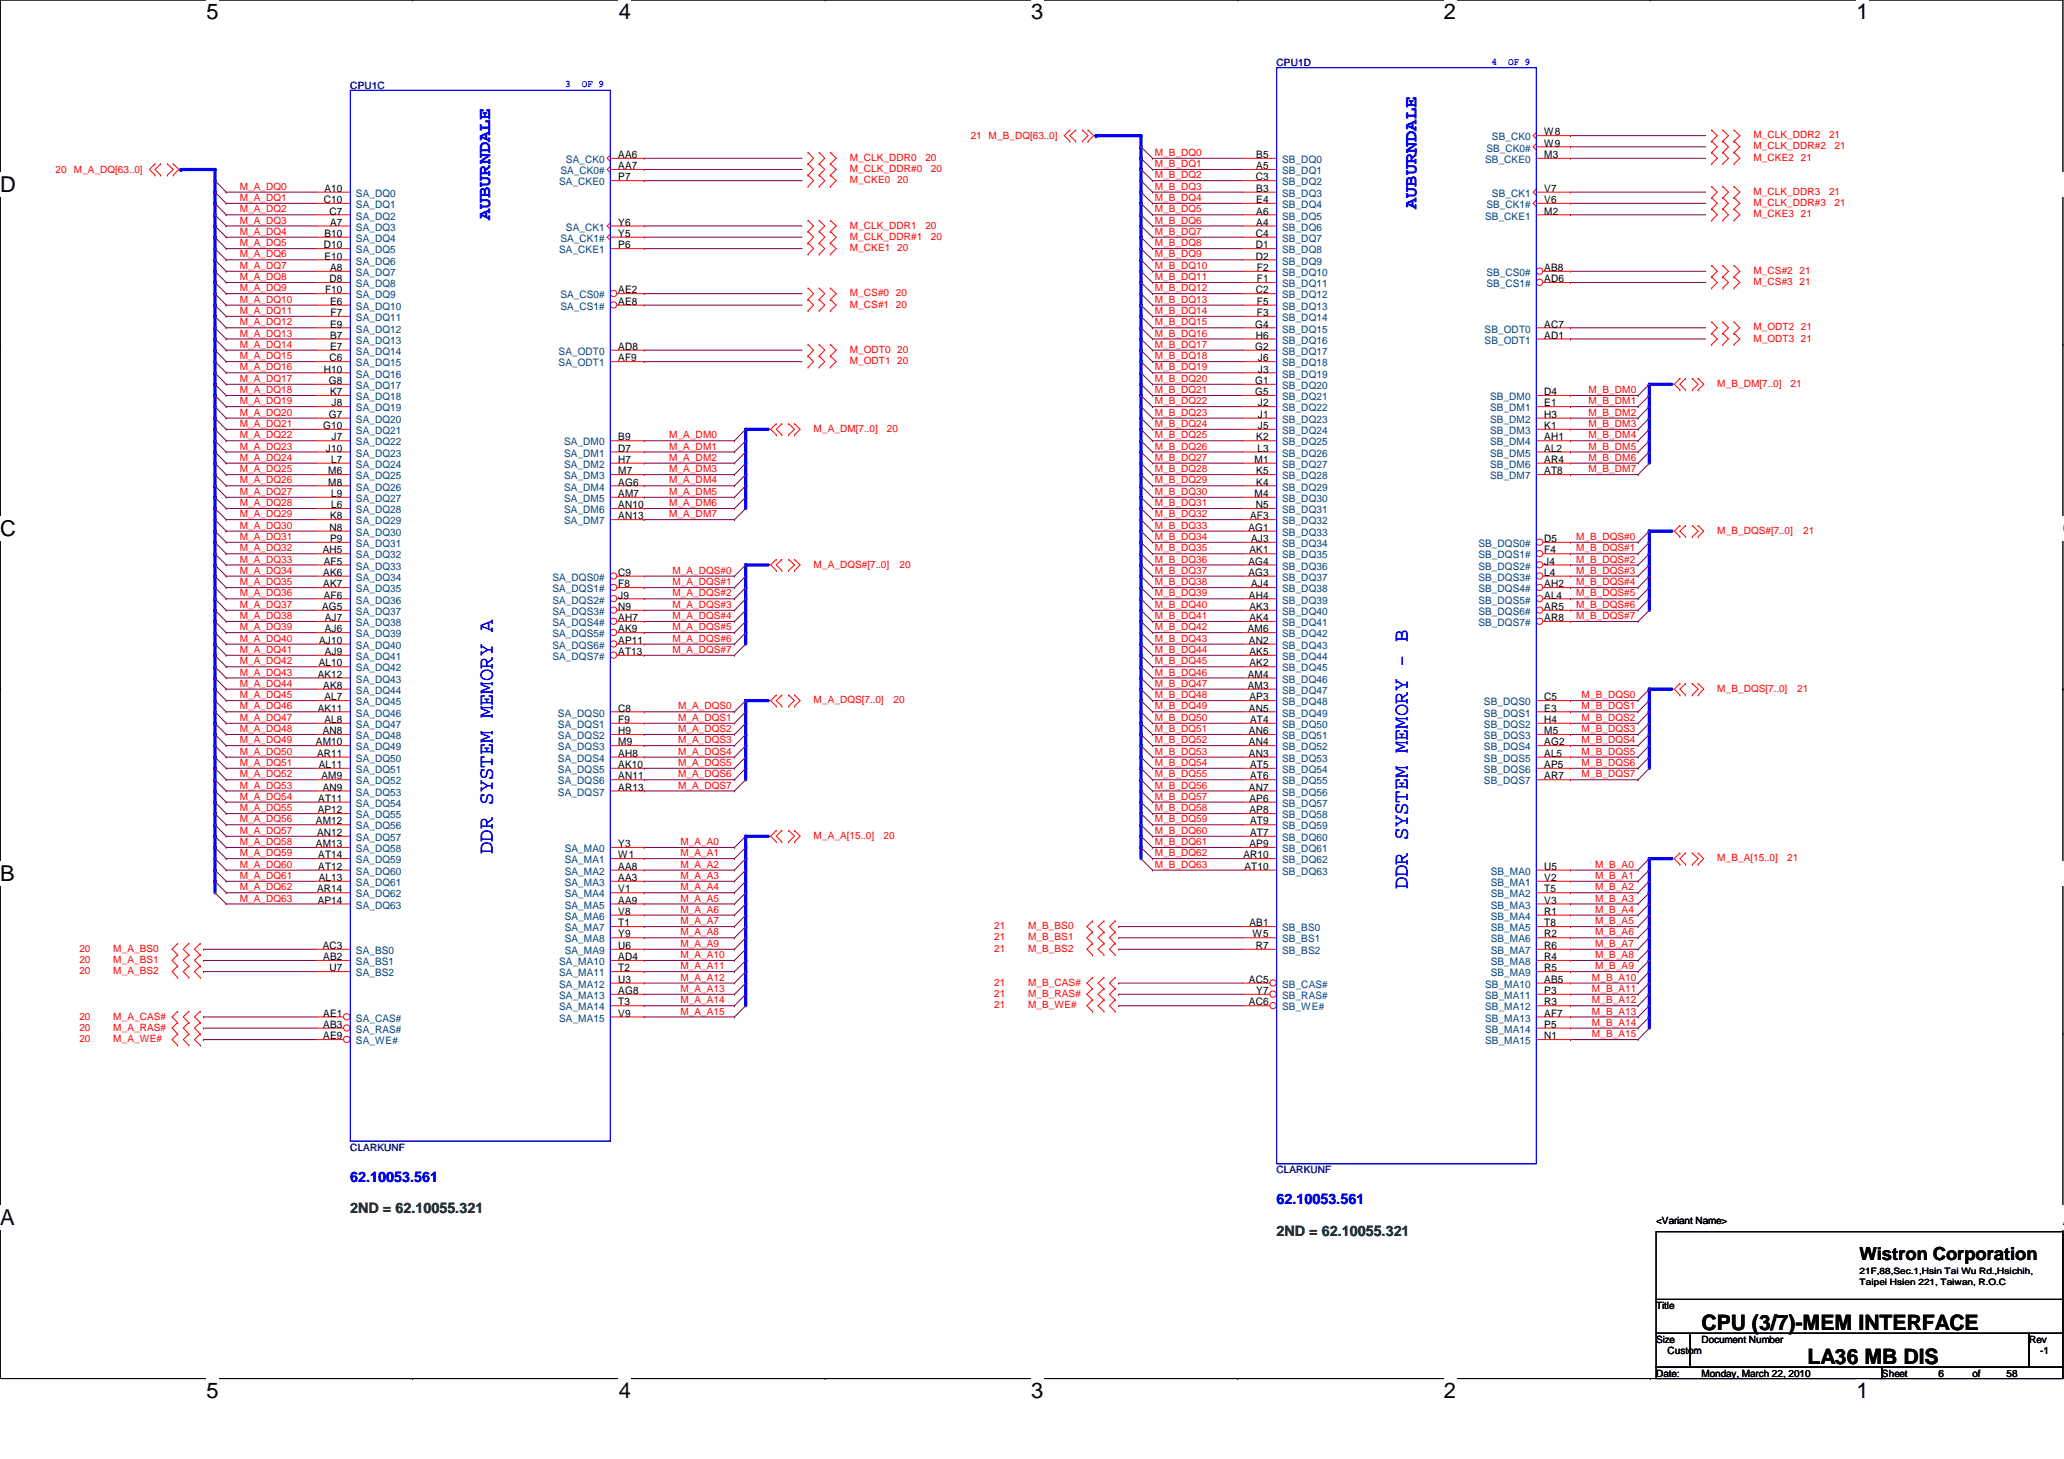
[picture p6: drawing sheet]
<svg xmlns="http://www.w3.org/2000/svg" width="297mm" height="210mm" viewBox="0 0 297 210" stroke-linecap="round" stroke-linejoin="round" font-family="sans-serif">
<defs><g id="words">
<g font-size="3.1">
<text x="29.7" y="2.8">5</text>
<text x="89.1" y="2.8">4</text>
<text x="148.4" y="2.8">3</text>
<text x="207.8" y="2.8">2</text>
<text x="267.2" y="2.8">1</text>
<text x="0" y="27.6">D</text>
<text x="0" y="77.1">C</text>
<text x="296.9" y="77.1">C</text>
<text x="0" y="126.7">B</text>
<text x="0" y="176.3">A</text>
<text x="296.9" y="176.3">A</text>
<text x="29.7" y="201.1">5</text>
<text x="89.1" y="201.1">4</text>
<text x="148.4" y="201.1">3</text>
<text x="207.8" y="201.1">2</text>
<text x="267.2" y="201.1">1</text>
</g>
<g font-size="3" fill="#00f">
<text x="70.9" y="122.9" transform="rotate(-90 70.9 122.9)">DDR SYSTEM MEMORY A</text>
<text x="202.6" y="127.9" transform="rotate(-90 202.6 127.9)">DDR SYSTEM MEMORY - B</text>
</g>
<g font-size="3">
<text x="244.9" y="191.4">CPU (3/7)-MEM INTERFACE</text>
<text x="260.1" y="196.3">LA36 MB DIS</text>
</g>
<g font-size="2.6" fill="#00f">
<text x="70.5" y="31.7" transform="rotate(-90 70.5 31.7)">AUBURNDALE</text>
<text x="203.8" y="30.1" transform="rotate(-90 203.8 30.1)">AUBURNDALE</text>
</g>
<text font-size="2.6" x="267.6" y="181.2">Wistron Corporation</text>
<g font-size="2.1" fill="#00f">
<text x="50.4" y="170">62.10053.561</text>
<text x="183.7" y="173.2">62.10053.561</text>
</g>
<g font-size="2.1" fill="#008000">
<text x="50.4" y="174.5">2ND = 62.10055.321</text>
<text x="183.7" y="177.8">2ND = 62.10055.321</text>
</g>
<g font-size="1.5" fill="#004080">
<text x="81.4" y="23.5">SA_CK0</text>
<text x="184.5" y="23.5">SB_DQ0</text>
<text x="213.7" y="23.5">SB_CKE0</text>
<text x="213.9" y="21.8">SB_CK0#</text>
<text x="214.7" y="20.2">SB_CK0</text>
<text x="51.2" y="28.3">SA_DQ0</text>
<text x="51.2" y="29.9">SA_DQ1</text>
<text x="80.5" y="26.7">SA_CKE0</text>
<text x="80.6" y="25.1">SA_CK0#</text>
<text x="184.5" y="25.1">SB_DQ1</text>
<text x="184.5" y="26.7">SB_DQ2</text>
<text x="184.5" y="28.3">SB_DQ3</text>
<text x="184.5" y="29.9">SB_DQ4</text>
<text x="213.9" y="29.9">SB_CK1#</text>
<text x="214.7" y="28.3">SB_CK1</text>
<text x="51.2" y="31.6">SA_DQ2</text>
<text x="51.2" y="33.2">SA_DQ3</text>
<text x="51.2" y="34.8">SA_DQ4</text>
<text x="80.6" y="34.8">SA_CK1#</text>
<text x="81.4" y="33.2">SA_CK1</text>
<text x="184.5" y="31.6">SB_DQ5</text>
<text x="184.5" y="33.2">SB_DQ6</text>
<text x="184.5" y="34.8">SB_DQ7</text>
<text x="213.7" y="31.6">SB_CKE1</text>
<text x="51.2" y="36.4">SA_DQ5</text>
<text x="51.2" y="38.1">SA_DQ6</text>
<text x="51.2" y="39.7">SA_DQ7</text>
<text x="51.2" y="41.3">SA_DQ8</text>
<text x="80.5" y="36.4">SA_CKE1</text>
<text x="184.5" y="36.4">SB_DQ8</text>
<text x="184.5" y="38.1">SB_DQ9</text>
<text x="184.5" y="39.7">SB_DQ10</text>
<text x="184.5" y="41.3">SB_DQ11</text>
<text x="213.9" y="39.7">SB_CS0#</text>
<text x="213.9" y="41.3">SB_CS1#</text>
<text x="51.2" y="42.9">SA_DQ9</text>
<text x="51.2" y="44.6">SA_DQ10</text>
<text x="51.2" y="46.2">SA_DQ11</text>
<text x="51.2" y="47.8">SA_DQ12</text>
<text x="80.6" y="42.9">SA_CS0#</text>
<text x="80.6" y="44.6">SA_CS1#</text>
<text x="184.5" y="42.9">SB_DQ12</text>
<text x="184.5" y="44.6">SB_DQ13</text>
<text x="184.5" y="46.2">SB_DQ14</text>
<text x="184.5" y="47.8">SB_DQ15</text>
<text x="213.7" y="47.8">SB_ODT0</text>
<text x="51.2" y="49.4">SA_DQ13</text>
<text x="51.2" y="51.1">SA_DQ14</text>
<text x="51.2" y="52.7">SA_DQ15</text>
<text x="80.4" y="51.1">SA_ODT0</text>
<text x="80.4" y="52.7">SA_ODT1</text>
<text x="184.5" y="49.4">SB_DQ16</text>
<text x="184.5" y="51.1">SB_DQ17</text>
<text x="184.5" y="52.7">SB_DQ18</text>
<text x="213.7" y="49.4">SB_ODT1</text>
<text x="51.2" y="54.3">SA_DQ16</text>
<text x="51.2" y="56">SA_DQ17</text>
<text x="51.2" y="57.6">SA_DQ18</text>
<text x="51.2" y="59.2">SA_DQ19</text>
<text x="184.5" y="54.3">SB_DQ19</text>
<text x="184.5" y="56">SB_DQ20</text>
<text x="184.5" y="57.6">SB_DQ21</text>
<text x="184.5" y="59.2">SB_DQ22</text>
<text x="214.5" y="57.6">SB_DM0</text>
<text x="214.5" y="59.2">SB_DM1</text>
<text x="51.2" y="60.8">SA_DQ20</text>
<text x="51.2" y="62.4">SA_DQ21</text>
<text x="51.2" y="64.1">SA_DQ22</text>
<text x="51.2" y="65.7">SA_DQ23</text>
<text x="81.2" y="64.1">SA_DM0</text>
<text x="81.2" y="65.7">SA_DM1</text>
<text x="184.5" y="60.8">SB_DQ23</text>
<text x="184.5" y="62.4">SB_DQ24</text>
<text x="184.5" y="64.1">SB_DQ25</text>
<text x="184.5" y="65.7">SB_DQ26</text>
<text x="214.5" y="60.8">SB_DM2</text>
<text x="214.5" y="62.4">SB_DM3</text>
<text x="214.5" y="64.1">SB_DM4</text>
<text x="214.5" y="65.7">SB_DM5</text>
<text x="51.2" y="67.3">SA_DQ24</text>
<text x="51.2" y="69">SA_DQ25</text>
<text x="51.2" y="70.6">SA_DQ26</text>
<text x="81.2" y="67.3">SA_DM2</text>
<text x="81.2" y="69">SA_DM3</text>
<text x="81.2" y="70.6">SA_DM4</text>
<text x="184.5" y="67.3">SB_DQ27</text>
<text x="184.5" y="69">SB_DQ28</text>
<text x="184.5" y="70.6">SB_DQ29</text>
<text x="214.5" y="67.3">SB_DM6</text>
<text x="214.5" y="69">SB_DM7</text>
<text x="51.2" y="72.2">SA_DQ27</text>
<text x="51.2" y="73.8">SA_DQ28</text>
<text x="51.2" y="75.4">SA_DQ29</text>
<text x="51.2" y="77.1">SA_DQ30</text>
<text x="81.2" y="72.2">SA_DM5</text>
<text x="81.2" y="73.8">SA_DM6</text>
<text x="81.2" y="75.4">SA_DM7</text>
<text x="184.5" y="72.2">SB_DQ30</text>
<text x="184.5" y="73.8">SB_DQ31</text>
<text x="184.5" y="75.4">SB_DQ32</text>
<text x="184.5" y="77.1">SB_DQ33</text>
<text x="51.2" y="78.7">SA_DQ31</text>
<text x="51.2" y="80.3">SA_DQ32</text>
<text x="51.2" y="82">SA_DQ33</text>
<text x="51.2" y="83.6">SA_DQ34</text>
<text x="79.5" y="83.6">SA_DQS0#</text>
<text x="184.5" y="78.7">SB_DQ34</text>
<text x="184.5" y="80.3">SB_DQ35</text>
<text x="184.5" y="82">SB_DQ36</text>
<text x="184.5" y="83.6">SB_DQ37</text>
<text x="212.8" y="78.7">SB_DQS0#</text>
<text x="212.8" y="80.3">SB_DQS1#</text>
<text x="212.8" y="82">SB_DQS2#</text>
<text x="212.8" y="83.6">SB_DQS3#</text>
<text x="51.2" y="85.2">SA_DQ35</text>
<text x="51.2" y="86.8">SA_DQ36</text>
<text x="51.2" y="88.5">SA_DQ37</text>
<text x="79.5" y="85.2">SA_DQS1#</text>
<text x="79.5" y="86.8">SA_DQS2#</text>
<text x="79.5" y="88.5">SA_DQS3#</text>
<text x="184.5" y="85.2">SB_DQ38</text>
<text x="184.5" y="86.8">SB_DQ39</text>
<text x="184.5" y="88.5">SB_DQ40</text>
<text x="212.8" y="85.2">SB_DQS4#</text>
<text x="212.8" y="86.8">SB_DQS5#</text>
<text x="212.8" y="88.5">SB_DQS6#</text>
<text x="51.2" y="90.1">SA_DQ38</text>
<text x="51.2" y="91.7">SA_DQ39</text>
<text x="51.2" y="93.3">SA_DQ40</text>
<text x="51.2" y="95">SA_DQ41</text>
<text x="79.5" y="90.1">SA_DQS4#</text>
<text x="79.5" y="91.7">SA_DQS5#</text>
<text x="79.5" y="93.3">SA_DQS6#</text>
<text x="79.5" y="95">SA_DQS7#</text>
<text x="184.5" y="90.1">SB_DQ41</text>
<text x="184.5" y="91.7">SB_DQ42</text>
<text x="184.5" y="93.3">SB_DQ43</text>
<text x="184.5" y="95">SB_DQ44</text>
<text x="212.8" y="90.1">SB_DQS7#</text>
<text x="51.2" y="96.6">SA_DQ42</text>
<text x="51.2" y="98.2">SA_DQ43</text>
<text x="51.2" y="99.8">SA_DQ44</text>
<text x="51.2" y="101.5">SA_DQ45</text>
<text x="184.5" y="96.6">SB_DQ45</text>
<text x="184.5" y="98.2">SB_DQ46</text>
<text x="184.5" y="99.8">SB_DQ47</text>
<text x="184.5" y="101.5">SB_DQ48</text>
<text x="213.6" y="101.5">SB_DQS0</text>
<text x="51.2" y="103.1">SA_DQ46</text>
<text x="51.2" y="104.7">SA_DQ47</text>
<text x="51.2" y="106.3">SA_DQ48</text>
<text x="51.2" y="107.9">SA_DQ49</text>
<text x="80.3" y="103.1">SA_DQS0</text>
<text x="80.3" y="104.7">SA_DQS1</text>
<text x="80.3" y="106.3">SA_DQS2</text>
<text x="80.3" y="107.9">SA_DQS3</text>
<text x="184.5" y="103.1">SB_DQ49</text>
<text x="184.5" y="104.7">SB_DQ50</text>
<text x="184.5" y="106.3">SB_DQ51</text>
<text x="184.5" y="107.9">SB_DQ52</text>
<text x="213.6" y="107.9">SB_DQS4</text>
<text x="213.6" y="103.1">SB_DQS1</text>
<text x="213.6" y="104.7">SB_DQS2</text>
<text x="213.6" y="106.3">SB_DQS3</text>
<text x="51.2" y="109.6">SA_DQ50</text>
<text x="51.2" y="111.2">SA_DQ51</text>
<text x="51.2" y="112.9">SA_DQ52</text>
<text x="80.3" y="109.6">SA_DQS4</text>
<text x="80.3" y="111.2">SA_DQS5</text>
<text x="80.3" y="112.9">SA_DQS6</text>
<text x="184.5" y="109.6">SB_DQ53</text>
<text x="184.5" y="111.2">SB_DQ54</text>
<text x="184.5" y="112.9">SB_DQ55</text>
<text x="213.6" y="109.6">SB_DQS5</text>
<text x="213.6" y="111.2">SB_DQS6</text>
<text x="213.6" y="112.9">SB_DQS7</text>
<text x="51.2" y="114.5">SA_DQ53</text>
<text x="51.2" y="116.1">SA_DQ54</text>
<text x="51.2" y="117.7">SA_DQ55</text>
<text x="51.2" y="119.3">SA_DQ56</text>
<text x="80.3" y="114.5">SA_DQS7</text>
<text x="184.5" y="114.5">SB_DQ56</text>
<text x="184.5" y="116.1">SB_DQ57</text>
<text x="184.5" y="117.7">SB_DQ58</text>
<text x="184.5" y="119.3">SB_DQ59</text>
<text x="51.2" y="121">SA_DQ57</text>
<text x="51.2" y="122.6">SA_DQ58</text>
<text x="51.2" y="124.2">SA_DQ59</text>
<text x="51.2" y="125.9">SA_DQ60</text>
<text x="81.3" y="122.6">SA_MA0</text>
<text x="81.3" y="124.2">SA_MA1</text>
<text x="81.3" y="125.9">SA_MA2</text>
<text x="184.5" y="121">SB_DQ60</text>
<text x="184.5" y="122.6">SB_DQ61</text>
<text x="184.5" y="124.2">SB_DQ62</text>
<text x="184.5" y="125.9">SB_DQ63</text>
<text x="214.5" y="125.9">SB_MA0</text>
<text x="51.2" y="127.5">SA_DQ61</text>
<text x="51.2" y="129.1">SA_DQ62</text>
<text x="51.2" y="130.7">SA_DQ63</text>
<text x="81.3" y="127.5">SA_MA3</text>
<text x="81.3" y="129.1">SA_MA4</text>
<text x="81.3" y="130.7">SA_MA5</text>
<text x="214.5" y="127.5">SB_MA1</text>
<text x="214.5" y="129.1">SB_MA2</text>
<text x="214.5" y="130.7">SB_MA3</text>
<text x="51.2" y="137.2">SA_BS0</text>
<text x="81.3" y="132.3">SA_MA6</text>
<text x="81.3" y="134">SA_MA7</text>
<text x="81.3" y="135.6">SA_MA8</text>
<text x="81.3" y="137.2">SA_MA9</text>
<text x="184.5" y="134">SB_BS0</text>
<text x="184.5" y="135.6">SB_BS1</text>
<text x="184.5" y="137.2">SB_BS2</text>
<text x="214.5" y="132.3">SB_MA4</text>
<text x="214.5" y="134">SB_MA5</text>
<text x="214.5" y="135.6">SB_MA6</text>
<text x="214.5" y="137.2">SB_MA7</text>
<text x="51.2" y="138.9">SA_BS1</text>
<text x="51.2" y="140.5">SA_BS2</text>
<text x="80.5" y="138.9">SA_MA10</text>
<text x="80.5" y="140.5">SA_MA11</text>
<text x="80.5" y="142.1">SA_MA12</text>
<text x="80.5" y="143.7">SA_MA13</text>
<text x="184.5" y="142.1">SB_CAS#</text>
<text x="184.5" y="143.7">SB_RAS#</text>
<text x="213.7" y="142.1">SB_MA10</text>
<text x="213.7" y="143.7">SB_MA11</text>
<text x="214.5" y="138.9">SB_MA8</text>
<text x="214.5" y="140.5">SB_MA9</text>
<text x="51.2" y="147">SA_CAS#</text>
<text x="51.2" y="148.6">SA_RAS#</text>
<text x="80.5" y="145.4">SA_MA14</text>
<text x="80.5" y="147">SA_MA15</text>
<text x="184.5" y="145.4">SB_WE#</text>
<text x="213.7" y="145.4">SB_MA12</text>
<text x="213.7" y="147">SB_MA13</text>
<text x="213.7" y="148.6">SB_MA14</text>
<text x="51.2" y="150.2">SA_WE#</text>
<text x="213.7" y="150.2">SB_MA15</text>
</g>
<g font-size="1.5">
<text x="89" y="22.7">AA6</text>
<text x="180.8" y="22.7">B5</text>
<text x="222.2" y="19.5">W8</text>
<text x="222.2" y="21.1">W9</text>
<text x="222.2" y="22.7">M3</text>
<text x="46.6" y="29.2">C10</text>
<text x="46.7" y="27.6">A10</text>
<text x="89" y="24.3">AA7</text>
<text x="89" y="26">P7</text>
<text x="180.7" y="26">C3</text>
<text x="180.8" y="24.3">A5</text>
<text x="180.8" y="27.6">B3</text>
<text x="180.8" y="29.2">E4</text>
<text x="222.2" y="27.6">V7</text>
<text x="222.2" y="29.2">V6</text>
<text x="46.6" y="35.7">D10</text>
<text x="46.7" y="34.1">B10</text>
<text x="47.4" y="30.9">C7</text>
<text x="47.5" y="32.5">A7</text>
<text x="89" y="32.5">Y6</text>
<text x="89" y="34.1">Y5</text>
<text x="89" y="35.7">P6</text>
<text x="180.7" y="34.1">C4</text>
<text x="180.7" y="35.7">D1</text>
<text x="180.8" y="30.9">A6</text>
<text x="180.8" y="32.5">A4</text>
<text x="222.2" y="30.9">M2</text>
<text x="46.7" y="37.3">E10</text>
<text x="47.4" y="40.6">D8</text>
<text x="47.5" y="39">A8</text>
<text x="180.7" y="37.3">D2</text>
<text x="180.9" y="39">F2</text>
<text x="180.9" y="40.6">F1</text>
<text x="222.2" y="39">AB8</text>
<text x="222.2" y="40.6">AD6</text>
<text x="46.8" y="42.2">F10</text>
<text x="47.5" y="43.9">E6</text>
<text x="47.5" y="47.1">E9</text>
<text x="47.6" y="45.5">F7</text>
<text x="89" y="42.2">AE2</text>
<text x="89" y="43.9">AE8</text>
<text x="180.6" y="47.1">G4</text>
<text x="180.7" y="42.2">C2</text>
<text x="180.9" y="43.9">F5</text>
<text x="180.9" y="45.5">F3</text>
<text x="222.2" y="47.1">AC7</text>
<text x="46.6" y="53.6">H10</text>
<text x="47.4" y="52">C6</text>
<text x="47.5" y="48.7">B7</text>
<text x="47.5" y="50.3">E7</text>
<text x="89" y="50.3">AD8</text>
<text x="89" y="52">AF9</text>
<text x="180.6" y="50.3">G2</text>
<text x="180.7" y="48.7">H6</text>
<text x="181" y="52">J6</text>
<text x="181" y="53.6">J3</text>
<text x="222.2" y="48.7">AD1</text>
<text x="47.3" y="55.2">G8</text>
<text x="47.5" y="56.9">K7</text>
<text x="47.7" y="58.5">J8</text>
<text x="180.6" y="55.2">G1</text>
<text x="180.6" y="56.9">G5</text>
<text x="181" y="58.5">J2</text>
<text x="222.2" y="56.9">D4</text>
<text x="222.2" y="58.5">E1</text>
<text x="46.5" y="61.7">G10</text>
<text x="46.9" y="65">J10</text>
<text x="47.3" y="60.1">G7</text>
<text x="47.7" y="63.4">J7</text>
<text x="89" y="63.4">B9</text>
<text x="89" y="65">D7</text>
<text x="180.8" y="63.4">K2</text>
<text x="181" y="65">L3</text>
<text x="181" y="60.1">J1</text>
<text x="181" y="61.7">J5</text>
<text x="222.2" y="60.1">H3</text>
<text x="222.2" y="61.7">K1</text>
<text x="222.2" y="63.4">AH1</text>
<text x="222.2" y="65">AL2</text>
<text x="47.2" y="68.2">M6</text>
<text x="47.2" y="69.8">M8</text>
<text x="47.7" y="66.6">L7</text>
<text x="47.7" y="71.5">L9</text>
<text x="89" y="66.6">H7</text>
<text x="89" y="68.2">M7</text>
<text x="89" y="69.8">AG6</text>
<text x="89" y="71.5">AM7</text>
<text x="180.5" y="66.6">M1</text>
<text x="180.5" y="71.5">M4</text>
<text x="180.8" y="68.2">K5</text>
<text x="180.8" y="69.8">K4</text>
<text x="222.2" y="66.6">AR4</text>
<text x="222.2" y="68.2">AT8</text>
<text x="47.4" y="76.4">N8</text>
<text x="47.5" y="74.7">K8</text>
<text x="47.5" y="78">P9</text>
<text x="47.7" y="73.1">L6</text>
<text x="89" y="73.1">AN10</text>
<text x="89" y="74.7">AN13</text>
<text x="179.7" y="76.4">AG1</text>
<text x="179.9" y="74.7">AF3</text>
<text x="180" y="78">AJ3</text>
<text x="180.7" y="73.1">N5</text>
<text x="222.2" y="78">D5</text>
<text x="46.4" y="79.6">AH5</text>
<text x="46.5" y="82.8">AK6</text>
<text x="46.6" y="81.2">AF5</text>
<text x="89" y="82.8">C9</text>
<text x="179.7" y="81.2">AG4</text>
<text x="179.7" y="82.8">AG3</text>
<text x="179.8" y="79.6">AK1</text>
<text x="222.2" y="79.6">F4</text>
<text x="222.2" y="81.2">J4</text>
<text x="222.2" y="82.8">L4</text>
<text x="46.4" y="87.8">AG5</text>
<text x="46.5" y="84.5">AK7</text>
<text x="46.6" y="86.1">AF6</text>
<text x="46.7" y="89.4">AJ7</text>
<text x="89" y="84.5">F8</text>
<text x="89" y="86.1">J9</text>
<text x="89" y="87.8">N9</text>
<text x="89" y="89.4">AH7</text>
<text x="179.7" y="86.1">AH4</text>
<text x="179.8" y="87.8">AK3</text>
<text x="179.8" y="89.4">AK4</text>
<text x="180" y="84.5">AJ4</text>
<text x="222.2" y="84.5">AH2</text>
<text x="222.2" y="86.1">AL4</text>
<text x="222.2" y="87.8">AR5</text>
<text x="222.2" y="89.4">AR8</text>
<text x="45.9" y="95.9">AL10</text>
<text x="45.9" y="92.6">AJ10</text>
<text x="46.7" y="91">AJ6</text>
<text x="46.7" y="94.2">AJ9</text>
<text x="89" y="91">AK9</text>
<text x="89" y="92.6">AP11</text>
<text x="89" y="94.2">AT13</text>
<text x="179.6" y="91">AM6</text>
<text x="179.7" y="92.6">AN2</text>
<text x="179.8" y="94.2">AK5</text>
<text x="179.8" y="95.9">AK2</text>
<text x="45.7" y="97.5">AK12</text>
<text x="46.5" y="99.1">AK8</text>
<text x="46.7" y="100.8">AL7</text>
<text x="179.6" y="97.5">AM4</text>
<text x="179.6" y="99.1">AM3</text>
<text x="179.8" y="100.8">AP3</text>
<text x="222.2" y="100.8">C5</text>
<text x="45.5" y="107.2">AM10</text>
<text x="45.7" y="102.4">AK11</text>
<text x="46.4" y="105.6">AN8</text>
<text x="46.7" y="104">AL8</text>
<text x="89" y="102.4">C8</text>
<text x="89" y="104">F9</text>
<text x="89" y="105.6">H9</text>
<text x="89" y="107.2">M9</text>
<text x="179.7" y="102.4">AN5</text>
<text x="179.7" y="105.6">AN6</text>
<text x="179.7" y="107.2">AN4</text>
<text x="179.9" y="104">AT4</text>
<text x="222.2" y="107.2">AG2</text>
<text x="222.2" y="102.4">E3</text>
<text x="222.2" y="104">H4</text>
<text x="222.2" y="105.6">M5</text>
<text x="45.6" y="108.9">AR11</text>
<text x="45.9" y="110.5">AL11</text>
<text x="46.3" y="112.1">AM9</text>
<text x="46.4" y="113.7">AN9</text>
<text x="89" y="108.9">AH8</text>
<text x="89" y="110.5">AK10</text>
<text x="89" y="112.1">AN11</text>
<text x="89" y="113.7">AR13</text>
<text x="179.7" y="108.9">AN3</text>
<text x="179.7" y="113.7">AN7</text>
<text x="179.9" y="110.5">AT5</text>
<text x="179.9" y="112.1">AT6</text>
<text x="222.2" y="108.9">AL5</text>
<text x="222.2" y="110.5">AP5</text>
<text x="222.2" y="112.1">AR7</text>
<text x="45.5" y="118.6">AM12</text>
<text x="45.7" y="117">AP12</text>
<text x="45.8" y="115.4">AT11</text>
<text x="179.8" y="115.4">AP6</text>
<text x="179.8" y="117">AP8</text>
<text x="179.9" y="118.6">AT9</text>
<text x="45.5" y="121.9">AM13</text>
<text x="45.6" y="120.3">AN12</text>
<text x="45.8" y="123.5">AT14</text>
<text x="45.8" y="125.1">AT12</text>
<text x="89" y="121.9">Y3</text>
<text x="89" y="123.5">W1</text>
<text x="89" y="125.1">AA8</text>
<text x="178.9" y="123.5">AR10</text>
<text x="179.1" y="125.1">AT10</text>
<text x="179.8" y="121.9">AP9</text>
<text x="179.9" y="120.3">AT7</text>
<text x="222.2" y="125.1">U5</text>
<text x="45.6" y="128.4">AR14</text>
<text x="45.7" y="130">AP14</text>
<text x="45.9" y="126.7">AL13</text>
<text x="89" y="126.7">AA3</text>
<text x="89" y="128.4">V1</text>
<text x="89" y="130">AA9</text>
<text x="89" y="131.6">V8</text>
<text x="222.2" y="126.7">V2</text>
<text x="222.2" y="128.4">T5</text>
<text x="222.2" y="130">V3</text>
<text x="222.2" y="131.6">R1</text>
<text x="46.4" y="136.5">AC3</text>
<text x="89" y="133.3">T1</text>
<text x="89" y="134.9">Y9</text>
<text x="89" y="136.5">U6</text>
<text x="179.8" y="133.3">AB1</text>
<text x="180.3" y="134.9">W5</text>
<text x="180.7" y="136.5">R7</text>
<text x="222.2" y="133.3">T8</text>
<text x="222.2" y="134.9">R2</text>
<text x="222.2" y="136.5">R6</text>
<text x="46.5" y="138.1">AB2</text>
<text x="47.4" y="139.7">U7</text>
<text x="89" y="138.1">AD4</text>
<text x="89" y="139.7">T2</text>
<text x="89" y="141.4">U3</text>
<text x="89" y="143">AG8</text>
<text x="179.7" y="141.4">AC5</text>
<text x="180.8" y="143">Y7</text>
<text x="222.2" y="138.1">R4</text>
<text x="222.2" y="139.7">R5</text>
<text x="222.2" y="141.4">AB5</text>
<text x="222.2" y="143">P3</text>
<text x="46.5" y="146.3">AE1</text>
<text x="46.5" y="147.9">AB3</text>
<text x="46.5" y="149.5">AE9</text>
<text x="89" y="144.7">T3</text>
<text x="89" y="146.3">V9</text>
<text x="179.7" y="144.7">AC6</text>
<text x="222.2" y="144.7">R3</text>
<text x="222.2" y="146.3">AF7</text>
<text x="222.2" y="147.9">P5</text>
<text x="222.2" y="149.5">N1</text>
</g>
<g font-size="1.4" fill="#000080">
<text x="183.7" y="9.5">CPU1D</text>
<text x="50.4" y="12.7">CPU1C</text>
<text x="50.4" y="165.5">CLARKUNF</text>
<text x="183.7" y="168.8">CLARKUNF</text>
</g>
<g font-size="1.4" fill="#00f">
<text x="214.6" y="9.3">4</text>
<text x="217" y="9.3">OF 9</text>
<text x="81.3" y="12.6">3</text>
<text x="83.7" y="12.6">OF 9</text>
</g>
<g font-size="1.4" fill="#f00">
<text x="122.3" y="23.2">M_CLK_DDR0</text>
<text x="133.2" y="23.2">20</text>
<text x="139.7" y="20.1">21 M_B_DQ[63..0]</text>
<text x="166.2" y="22.4">M_B_DQ0</text>
<text x="252.3" y="19.9">M_CLK_DDR2</text>
<text x="252.3" y="21.5">M_CLK_DDR#2</text>
<text x="252.3" y="23.2">M_CKE2 21</text>
<text x="263.2" y="19.9">21</text>
<text x="264" y="21.5">21</text>
<text x="8" y="24.9">20</text>
<text x="10.6" y="24.9">M_A_DQ[63..0]</text>
<text x="34.5" y="27.3">M_A_DQ0</text>
<text x="34.5" y="28.9">M_A_DQ1</text>
<text x="122.3" y="24.8">M_CLK_DDR#0</text>
<text x="122.3" y="26.4">M_CKE0 20</text>
<text x="134" y="24.8">20</text>
<text x="166.2" y="24">M_B_DQ1</text>
<text x="166.2" y="25.7">M_B_DQ2</text>
<text x="166.2" y="27.3">M_B_DQ3</text>
<text x="166.2" y="28.9">M_B_DQ4</text>
<text x="252.3" y="28">M_CLK_DDR3</text>
<text x="252.3" y="29.6">M_CLK_DDR#3</text>
<text x="263.2" y="28">21</text>
<text x="264" y="29.6">21</text>
<text x="34.5" y="30.6">M_A_DQ2</text>
<text x="34.5" y="32.2">M_A_DQ3</text>
<text x="34.5" y="35.4">M_A_DQ5</text>
<text x="34.5" y="33.8">M_A_DQ4</text>
<text x="122.3" y="32.9">M_CLK_DDR1</text>
<text x="122.3" y="34.5">M_CLK_DDR#1</text>
<text x="133.2" y="32.9">20</text>
<text x="134" y="34.5">20</text>
<text x="166.2" y="30.6">M_B_DQ5</text>
<text x="166.2" y="32.2">M_B_DQ6</text>
<text x="166.2" y="33.8">M_B_DQ7</text>
<text x="166.2" y="35.4">M_B_DQ8</text>
<text x="252.3" y="31.3">M_CKE3 21</text>
<text x="34.5" y="38.7">M_A_DQ7</text>
<text x="34.5" y="37">M_A_DQ6</text>
<text x="34.5" y="41.9">M_A_DQ9</text>
<text x="34.5" y="40.3">M_A_DQ8</text>
<text x="122.3" y="36.2">M_CKE1 20</text>
<text x="166.2" y="37">M_B_DQ9</text>
<text x="166.2" y="38.7">M_B_DQ10</text>
<text x="166.2" y="40.3">M_B_DQ11</text>
<text x="166.2" y="41.9">M_B_DQ12</text>
<text x="252.3" y="41">M_CS#3 21</text>
<text x="252.3" y="39.4">M_CS#2 21</text>
<text x="34.5" y="46.8">M_A_DQ12</text>
<text x="34.5" y="43.6">M_A_DQ10</text>
<text x="34.5" y="45.2">M_A_DQ11</text>
<text x="122.3" y="44.3">M_CS#1 20</text>
<text x="122.3" y="42.6">M_CS#0 20</text>
<text x="166.2" y="46.8">M_B_DQ15</text>
<text x="166.2" y="43.6">M_B_DQ13</text>
<text x="166.2" y="45.2">M_B_DQ14</text>
<text x="252.3" y="47.5">M_ODT2 21</text>
<text x="34.5" y="48.4">M_A_DQ13</text>
<text x="34.5" y="51.7">M_A_DQ15</text>
<text x="34.5" y="50">M_A_DQ14</text>
<text x="34.5" y="53.3">M_A_DQ16</text>
<text x="122.3" y="52.4">M_ODT1 20</text>
<text x="122.3" y="50.8">M_ODT0 20</text>
<text x="166.2" y="48.4">M_B_DQ16</text>
<text x="166.2" y="50">M_B_DQ17</text>
<text x="166.2" y="51.7">M_B_DQ18</text>
<text x="166.2" y="53.3">M_B_DQ19</text>
<text x="252.3" y="49.1">M_ODT3 21</text>
<text x="34.5" y="59.8">M_A_DQ20</text>
<text x="34.5" y="58.2">M_A_DQ19</text>
<text x="34.5" y="56.6">M_A_DQ18</text>
<text x="34.5" y="54.9">M_A_DQ17</text>
<text x="166.2" y="59.8">M_B_DQ23</text>
<text x="166.2" y="56.6">M_B_DQ21</text>
<text x="166.2" y="54.9">M_B_DQ20</text>
<text x="166.2" y="58.2">M_B_DQ22</text>
<text x="228.6" y="56.6">M_B_DM0</text>
<text x="228.6" y="58.2">M_B_DM1</text>
<text x="228.6" y="59.8">M_B_DM2</text>
<text x="247.1" y="55.7">M_B_DM[7..0]</text>
<text x="257.7" y="55.7">21</text>
<text x="34.5" y="63.1">M_A_DQ22</text>
<text x="34.5" y="64.7">M_A_DQ23</text>
<text x="34.5" y="61.4">M_A_DQ21</text>
<text x="96.3" y="63.1">M_A_DM0</text>
<text x="96.3" y="64.7">M_A_DM1</text>
<text x="117.1" y="62.1">M_A_DM[7..0]</text>
<text x="127.6" y="62.1">20</text>
<text x="166.2" y="64.7">M_B_DQ26</text>
<text x="166.2" y="63.1">M_B_DQ25</text>
<text x="166.2" y="61.4">M_B_DQ24</text>
<text x="228.6" y="61.4">M_B_DM3</text>
<text x="228.6" y="63.1">M_B_DM4</text>
<text x="228.6" y="64.7">M_B_DM5</text>
<text x="34.5" y="71.2">M_A_DQ27</text>
<text x="34.5" y="67.9">M_A_DQ25</text>
<text x="34.5" y="69.6">M_A_DQ26</text>
<text x="34.5" y="66.3">M_A_DQ24</text>
<text x="96.3" y="66.3">M_A_DM2</text>
<text x="96.3" y="67.9">M_A_DM3</text>
<text x="96.3" y="69.6">M_A_DM4</text>
<text x="96.3" y="71.2">M_A_DM5</text>
<text x="166.2" y="67.9">M_B_DQ28</text>
<text x="166.2" y="69.6">M_B_DQ29</text>
<text x="166.2" y="66.3">M_B_DQ27</text>
<text x="166.2" y="71.2">M_B_DQ30</text>
<text x="228.6" y="66.3">M_B_DM6</text>
<text x="228.6" y="67.9">M_B_DM7</text>
<text x="34.5" y="76.1">M_A_DQ30</text>
<text x="34.5" y="72.8">M_A_DQ28</text>
<text x="34.5" y="77.7">M_A_DQ31</text>
<text x="34.5" y="74.4">M_A_DQ29</text>
<text x="96.3" y="72.8">M_A_DM6</text>
<text x="96.3" y="74.4">M_A_DM7</text>
<text x="166.2" y="72.8">M_B_DQ31</text>
<text x="166.2" y="74.4">M_B_DQ32</text>
<text x="166.2" y="76.1">M_B_DQ33</text>
<text x="166.2" y="77.7">M_B_DQ34</text>
<text x="226.8" y="77.7">M_B_DQS#0</text>
<text x="247.1" y="76.8">M_B_DQS#[7..0]</text>
<text x="259.5" y="76.8">21</text>
<text x="34.5" y="82.5">M_A_DQ34</text>
<text x="34.5" y="79.3">M_A_DQ32</text>
<text x="34.5" y="80.9">M_A_DQ33</text>
<text x="96.8" y="82.5">M_A_DQS#0</text>
<text x="117.1" y="81.7">M_A_DQS#[7..0]</text>
<text x="129.5" y="81.7">20</text>
<text x="166.2" y="79.3">M_B_DQ35</text>
<text x="166.2" y="82.5">M_B_DQ37</text>
<text x="166.2" y="80.9">M_B_DQ36</text>
<text x="226.8" y="79.3">M_B_DQS#1</text>
<text x="226.8" y="80.9">M_B_DQS#2</text>
<text x="226.8" y="82.5">M_B_DQS#3</text>
<text x="34.5" y="85.8">M_A_DQ36</text>
<text x="34.5" y="87.5">M_A_DQ37</text>
<text x="34.5" y="84.2">M_A_DQ35</text>
<text x="34.5" y="89.1">M_A_DQ38</text>
<text x="96.8" y="87.5">M_A_DQS#3</text>
<text x="96.8" y="89.1">M_A_DQS#4</text>
<text x="96.8" y="84.2">M_A_DQS#1</text>
<text x="96.8" y="85.8">M_A_DQS#2</text>
<text x="166.2" y="85.8">M_B_DQ39</text>
<text x="166.2" y="84.2">M_B_DQ38</text>
<text x="166.2" y="89.1">M_B_DQ41</text>
<text x="166.2" y="87.5">M_B_DQ40</text>
<text x="226.8" y="84.2">M_B_DQS#4</text>
<text x="226.8" y="85.8">M_B_DQS#5</text>
<text x="226.8" y="87.5">M_B_DQS#6</text>
<text x="226.8" y="89.1">M_B_DQS#7</text>
<text x="34.5" y="92.3">M_A_DQ40</text>
<text x="34.5" y="90.7">M_A_DQ39</text>
<text x="34.5" y="95.6">M_A_DQ42</text>
<text x="34.5" y="93.9">M_A_DQ41</text>
<text x="96.8" y="92.3">M_A_DQS#6</text>
<text x="96.8" y="90.7">M_A_DQS#5</text>
<text x="96.8" y="93.9">M_A_DQS#7</text>
<text x="166.2" y="93.9">M_B_DQ44</text>
<text x="166.2" y="90.7">M_B_DQ42</text>
<text x="166.2" y="95.6">M_B_DQ45</text>
<text x="166.2" y="92.3">M_B_DQ43</text>
<text x="34.5" y="98.8">M_A_DQ44</text>
<text x="34.5" y="100.5">M_A_DQ45</text>
<text x="34.5" y="97.2">M_A_DQ43</text>
<text x="117.1" y="101.2">M_A_DQS[7..0]</text>
<text x="128.6" y="101.2">20</text>
<text x="166.2" y="98.8">M_B_DQ47</text>
<text x="166.2" y="97.2">M_B_DQ46</text>
<text x="166.2" y="100.5">M_B_DQ48</text>
<text x="227.6" y="100.5">M_B_DQS0</text>
<text x="247.1" y="99.5">M_B_DQS[7..0]</text>
<text x="258.7" y="99.5">21</text>
<text x="34.5" y="103.7">M_A_DQ47</text>
<text x="34.5" y="105.3">M_A_DQ48</text>
<text x="34.5" y="106.9">M_A_DQ49</text>
<text x="34.5" y="102.1">M_A_DQ46</text>
<text x="97.6" y="105.3">M_A_DQS2</text>
<text x="97.6" y="106.9">M_A_DQS3</text>
<text x="97.6" y="102.1">M_A_DQS0</text>
<text x="97.6" y="103.7">M_A_DQS1</text>
<text x="166.2" y="102.1">M_B_DQ49</text>
<text x="166.2" y="103.7">M_B_DQ50</text>
<text x="166.2" y="105.3">M_B_DQ51</text>
<text x="166.2" y="106.9">M_B_DQ52</text>
<text x="227.6" y="102.1">M_B_DQS1</text>
<text x="227.6" y="103.7">M_B_DQS2</text>
<text x="227.6" y="105.3">M_B_DQS3</text>
<text x="227.6" y="106.9">M_B_DQS4</text>
<text x="34.5" y="113.5">M_A_DQ53</text>
<text x="34.5" y="110.2">M_A_DQ51</text>
<text x="34.5" y="108.6">M_A_DQ50</text>
<text x="34.5" y="111.8">M_A_DQ52</text>
<text x="97.6" y="110.2">M_A_DQS5</text>
<text x="97.6" y="113.5">M_A_DQS7</text>
<text x="97.6" y="108.6">M_A_DQS4</text>
<text x="97.6" y="111.8">M_A_DQS6</text>
<text x="166.2" y="111.8">M_B_DQ55</text>
<text x="166.2" y="108.6">M_B_DQ53</text>
<text x="166.2" y="110.2">M_B_DQ54</text>
<text x="166.2" y="113.5">M_B_DQ56</text>
<text x="227.6" y="108.6">M_B_DQS5</text>
<text x="227.6" y="110.2">M_B_DQS6</text>
<text x="227.6" y="111.8">M_B_DQS7</text>
<text x="34.5" y="115.1">M_A_DQ54</text>
<text x="34.5" y="120">M_A_DQ57</text>
<text x="34.5" y="116.7">M_A_DQ55</text>
<text x="34.5" y="118.3">M_A_DQ56</text>
<text x="166.2" y="120">M_B_DQ60</text>
<text x="166.2" y="116.7">M_B_DQ58</text>
<text x="166.2" y="115.1">M_B_DQ57</text>
<text x="166.2" y="118.3">M_B_DQ59</text>
<text x="34.5" y="123.2">M_A_DQ59</text>
<text x="34.5" y="124.8">M_A_DQ60</text>
<text x="34.5" y="121.6">M_A_DQ58</text>
<text x="97.9" y="121.6">M_A_A0</text>
<text x="97.9" y="123.2">M_A_A1</text>
<text x="97.9" y="124.8">M_A_A2</text>
<text x="117.1" y="120.7">M_A_A[15..0]</text>
<text x="127.2" y="120.7">20</text>
<text x="166.2" y="121.6">M_B_DQ61</text>
<text x="166.2" y="124.8">M_B_DQ63</text>
<text x="166.2" y="123.2">M_B_DQ62</text>
<text x="229.6" y="124.8">M_B_A0</text>
<text x="247.1" y="123.9">M_B_A[15..0]</text>
<text x="257.2" y="123.9">21</text>
<text x="34.5" y="129.7">M_A_DQ63</text>
<text x="34.5" y="126.4">M_A_DQ61</text>
<text x="34.5" y="128.1">M_A_DQ62</text>
<text x="97.9" y="131.3">M_A_A6</text>
<text x="97.9" y="126.4">M_A_A3</text>
<text x="97.9" y="129.7">M_A_A5</text>
<text x="97.9" y="128.1">M_A_A4</text>
<text x="229.6" y="126.4">M_B_A1</text>
<text x="229.6" y="128.1">M_B_A2</text>
<text x="229.6" y="129.7">M_B_A3</text>
<text x="229.6" y="131.3">M_B_A4</text>
<text x="11.4" y="136.9">20</text>
<text x="16.3" y="136.9">M_A_BS0</text>
<text x="97.9" y="133">M_A_A7</text>
<text x="97.9" y="137.8">M_A_A10</text>
<text x="97.9" y="134.6">M_A_A8</text>
<text x="97.9" y="136.2">M_A_A9</text>
<text x="143.1" y="133.7">21</text>
<text x="143.1" y="135.3">21</text>
<text x="143.1" y="136.9">21</text>
<text x="148" y="133.7">M_B_BS0</text>
<text x="148" y="135.3">M_B_BS1</text>
<text x="148" y="136.9">M_B_BS2</text>
<text x="229.6" y="137.8">M_B_A8</text>
<text x="229.6" y="133">M_B_A5</text>
<text x="229.6" y="134.6">M_B_A6</text>
<text x="229.6" y="136.2">M_B_A7</text>
<text x="11.4" y="138.6">20</text>
<text x="11.4" y="140.2">20</text>
<text x="16.3" y="138.6">M_A_BS1</text>
<text x="16.3" y="140.2">M_A_BS2</text>
<text x="97.9" y="142.7">M_A_A13</text>
<text x="97.9" y="139.4">M_A_A11</text>
<text x="97.9" y="141.1">M_A_A12</text>
<text x="143.1" y="141.8">21</text>
<text x="143.1" y="143.4">21</text>
<text x="148" y="141.8">M_B_CAS#</text>
<text x="148" y="143.4">M_B_RAS#</text>
<text x="229.1" y="142.7">M_B_A11</text>
<text x="229.1" y="141.1">M_B_A10</text>
<text x="229.6" y="139.4">M_B_A9</text>
<text x="11.4" y="146.7">20</text>
<text x="11.4" y="148.3">20</text>
<text x="11.4" y="149.9">20</text>
<text x="16.3" y="146.7">M_A_CAS#</text>
<text x="16.3" y="148.3">M_A_RAS#</text>
<text x="16.3" y="149.9">M_A_WE#</text>
<text x="97.9" y="146">M_A_A15</text>
<text x="97.9" y="144.4">M_A_A14</text>
<text x="143.1" y="145.1">21</text>
<text x="148" y="145.1">M_B_WE#</text>
<text x="229.1" y="149.2">M_B_A15</text>
<text x="229.1" y="144.4">M_B_A12</text>
<text x="229.1" y="146">M_B_A13</text>
<text x="229.1" y="147.6">M_B_A14</text>
</g>
<g font-size="1.4">
<text x="238.3" y="176.1">&lt;Variant Name&gt;</text>
<text x="238.3" y="188.3">Title</text>
<text x="238.3" y="193.2">Size</text>
<text x="240" y="194.8">Custom</text>
<text x="244.9" y="193.2">Document Number</text>
<text x="292" y="193.2">Rev</text>
<text x="293.6" y="194.8">-1</text>
<text x="238.3" y="198">Date:</text>
<text x="244.9" y="198">Monday, March 22, 2010</text>
<text x="270.8" y="198">Sheet</text>
<text x="279" y="198">6</text>
<text x="283.9" y="198">of</text>
<text x="288.8" y="198">58</text>
</g>
<g font-size="1.3">
<text x="267.6" y="183.3">21F,88,Sec.1,Hsin Tai Wu Rd.,Hsichih,</text>
<text x="267.6" y="184.9">Taipei Hsien 221, Taiwan, R.O.C</text>
</g>
</g></defs>
<path d="M0 0h296.9v198.3h-296.9z" fill="none" stroke="#000" stroke-width=".14"/>
<g fill="#fff">
<path d="M29.7 0h1.8v3.5h-1.8z"/>
<path d="M29.7 198.3h1.8v3.5h-1.8z"/>
</g>
<path d="M59.4 0h.1M59.4 198.3h.1" fill="none" stroke="#000" stroke-width=".14"/>
<g fill="#fff">
<path d="M89.1 0h1.7v3.5h-1.7z"/>
<path d="M89.1 198.3h1.7v3.5h-1.7z"/>
</g>
<path d="M118.7 0h.1M118.7 198.3h.1" fill="none" stroke="#000" stroke-width=".14"/>
<g fill="#fff">
<path d="M148.4 0h1.8v3.5h-1.8z"/>
<path d="M148.4 198.3h1.8v3.5h-1.8z"/>
</g>
<path d="M178.1 0h.1M178.1 198.3h.1" fill="none" stroke="#000" stroke-width=".14"/>
<g fill="#fff">
<path d="M207.8 0h1.7v3.5h-1.7z"/>
<path d="M207.8 198.3h1.7v3.5h-1.7z"/>
</g>
<path d="M237.5 0h.1M237.5 198.3h.1" fill="none" stroke="#000" stroke-width=".14"/>
<g fill="#fff">
<path d="M267.2 0h1.7v3.5h-1.7z"/>
<path d="M267.2 198.3h1.7v3.5h-1.7z"/>
<path d="M0 24.8h2.3v3.4h-2.3z"/>
<path d="M296.9 24.8h.2v3.4h-.2z"/>
<path d="M0 74.3h2.3v3.5h-2.3z"/>
<path d="M296.9 74.3h.2v3.5h-.2z"/>
</g>
<path d="M0 49.6h.1M296.9 49.6h.1" fill="none" stroke="#000" stroke-width=".14"/>
<g fill="#fff">
<path d="M0 123.9h2.1v3.5h-2.1z"/>
<path d="M296.9 123.9h.2v3.5h-.2z"/>
</g>
<path d="M0 99.1h.1M296.9 99.1h.1" fill="none" stroke="#000" stroke-width=".14"/>
<g fill="#fff">
<path d="M0 173.5h2.1v3.5h-2.1z"/>
<path d="M296.9 173.5h.2v3.5h-.2z"/>
</g>
<path d="M0 148.7h.1M296.9 148.7h.1" fill="none" stroke="#000" stroke-width=".14"/>
<path d="M29.3 138.2h.1M29.3 139.8h.1M29.3 136.6h.1M29.3 138.2h16.2M29.3 139.8h16.2M29.3 136.6h16.2M92.7 146.3h.1M92.7 146.3h13" fill="none" stroke="#800040" stroke-width=".14"/>
<path d="M30.9 24.4v1.6" fill="none" stroke="#00f" stroke-width=".47"/>
<circle cx="30.9" cy="24.4" r=".23" fill="#00f"/>
<path d="M107.3 138.2v1.6" fill="none" stroke="#00f" stroke-width=".47"/>
<circle cx="107.3" cy="138.2" r=".23" fill="#00f"/>
<path d="M107.3 134.9v1.7" fill="none" stroke="#00f" stroke-width=".47"/>
<circle cx="107.3" cy="134.9" r=".23" fill="#00f"/>
<path d="M107.3 143v1.7" fill="none" stroke="#00f" stroke-width=".47"/>
<circle cx="107.3" cy="143" r=".23" fill="#00f"/>
<path d="M107.3 141.4v1.6" fill="none" stroke="#00f" stroke-width=".47"/>
<circle cx="107.3" cy="141.4" r=".23" fill="#00f"/>
<path d="M107.3 139.8v1.6" fill="none" stroke="#00f" stroke-width=".47"/>
<circle cx="107.3" cy="139.8" r=".23" fill="#00f"/>
<path d="M107.3 136.6v1.6" fill="none" stroke="#00f" stroke-width=".47"/>
<circle cx="107.3" cy="136.6" r=".23" fill="#00f"/>
<path d="M107.3 133.3v1.6" fill="none" stroke="#00f" stroke-width=".47"/>
<circle cx="107.3" cy="133.3" r=".23" fill="#00f"/>
<path d="M92.7 32.5h.1M92.7 34.1h.1M92.7 35.8h.1M92.7 32.5h22.7M92.7 34.1h22.7M92.7 35.8h22.7M226 149.6h.1M226 149.6h9.8" fill="none" stroke="#800040" stroke-width=".14"/>
<path d="M164.2 19.5v1.6" fill="none" stroke="#00f" stroke-width=".47"/>
<circle cx="164.2" cy="19.5" r=".23" fill="#00f"/>
<path d="M161 143h.1M161 144.7h.1M161 141.4h.1M161 143h17.9M161 144.7h17.9M161 141.4h17.9" fill="none" stroke="#800040" stroke-width=".14"/>
<path d="M237.4 141.4v1.6" fill="none" stroke="#00f" stroke-width=".47"/>
<circle cx="237.4" cy="141.4" r=".23" fill="#00f"/>
<path d="M237.4 138.2v1.6" fill="none" stroke="#00f" stroke-width=".47"/>
<circle cx="237.4" cy="138.2" r=".23" fill="#00f"/>
<path d="M237.4 146.3v1.6" fill="none" stroke="#00f" stroke-width=".47"/>
<circle cx="237.4" cy="146.3" r=".23" fill="#00f"/>
<path d="M237.4 144.7v1.6" fill="none" stroke="#00f" stroke-width=".47"/>
<circle cx="237.4" cy="144.7" r=".23" fill="#00f"/>
<path d="M237.4 143v1.7" fill="none" stroke="#00f" stroke-width=".47"/>
<circle cx="237.4" cy="143" r=".23" fill="#00f"/>
<path d="M237.4 139.8v1.6" fill="none" stroke="#00f" stroke-width=".47"/>
<circle cx="237.4" cy="139.8" r=".23" fill="#00f"/>
<path d="M237.4 136.6v1.6" fill="none" stroke="#00f" stroke-width=".47"/>
<circle cx="237.4" cy="136.6" r=".23" fill="#00f"/>
<path d="M237.4 134.9v1.7" fill="none" stroke="#00f" stroke-width=".47"/>
<circle cx="237.4" cy="134.9" r=".23" fill="#00f"/>
<path d="M237.4 123.5h3.2" fill="none" stroke="#00f" stroke-width=".47"/>
<circle cx="237.4" cy="123.5" r=".23" fill="#00f"/>
<path d="M237.4 128.4v1.6" fill="none" stroke="#00f" stroke-width=".47"/>
<circle cx="237.4" cy="128.4" r=".23" fill="#00f"/>
<path d="M237.4 125.2v1.6" fill="none" stroke="#00f" stroke-width=".47"/>
<circle cx="237.4" cy="125.2" r=".23" fill="#00f"/>
<path d="M237.4 133.3v1.6" fill="none" stroke="#00f" stroke-width=".47"/>
<circle cx="237.4" cy="133.3" r=".23" fill="#00f"/>
<path d="M237.4 131.7v1.6" fill="none" stroke="#00f" stroke-width=".47"/>
<circle cx="237.4" cy="131.7" r=".23" fill="#00f"/>
<path d="M237.4 130v1.7" fill="none" stroke="#00f" stroke-width=".47"/>
<circle cx="237.4" cy="130" r=".23" fill="#00f"/>
<path d="M237.4 126.8v1.6" fill="none" stroke="#00f" stroke-width=".47"/>
<circle cx="237.4" cy="126.8" r=".23" fill="#00f"/>
<path d="M237.4 123.5v1.7" fill="none" stroke="#00f" stroke-width=".47"/>
<circle cx="237.4" cy="123.5" r=".23" fill="#00f"/>
<path d="M92.7 22.8h.1M92.7 24.4h.1M92.7 26h.1M92.7 22.8h22.7M92.7 24.4h22.7M92.7 26h22.7M92.7 43.9h.1M92.7 42.2h.1M92.7 43.9h22.7M92.7 42.2h22.7" fill="none" stroke="#800040" stroke-width=".14"/>
<path d="M107.3 81.3h3.3" fill="none" stroke="#00f" stroke-width=".47"/>
<circle cx="107.3" cy="81.3" r=".23" fill="#00f"/>
<path d="M107.3 86.1v1.7" fill="none" stroke="#00f" stroke-width=".47"/>
<circle cx="107.3" cy="86.1" r=".23" fill="#00f"/>
<path d="M107.3 82.9v1.6" fill="none" stroke="#00f" stroke-width=".47"/>
<circle cx="107.3" cy="82.9" r=".23" fill="#00f"/>
<path d="M107.3 91v1.7" fill="none" stroke="#00f" stroke-width=".47"/>
<circle cx="107.3" cy="91" r=".23" fill="#00f"/>
<path d="M107.3 89.4v1.6" fill="none" stroke="#00f" stroke-width=".47"/>
<circle cx="107.3" cy="89.4" r=".23" fill="#00f"/>
<path d="M107.3 87.8v1.6" fill="none" stroke="#00f" stroke-width=".47"/>
<circle cx="107.3" cy="87.8" r=".23" fill="#00f"/>
<path d="M107.3 84.5v1.6" fill="none" stroke="#00f" stroke-width=".47"/>
<circle cx="107.3" cy="84.5" r=".23" fill="#00f"/>
<path d="M107.3 81.3v1.6" fill="none" stroke="#00f" stroke-width=".47"/>
<circle cx="107.3" cy="81.3" r=".23" fill="#00f"/>
<path d="M29.3 147.9h.1M29.3 149.6h.1M29.3 146.3h.1M29.3 147.9h16.2M29.3 149.6h16.2M29.3 146.3h16.2" fill="none" stroke="#800040" stroke-width=".14"/>
<path d="M164.2 45.5v1.7" fill="none" stroke="#00f" stroke-width=".47"/>
<circle cx="164.2" cy="45.5" r=".23" fill="#00f"/>
<path d="M164.2 60.2v1.6" fill="none" stroke="#00f" stroke-width=".47"/>
<circle cx="164.2" cy="60.2" r=".23" fill="#00f"/>
<path d="M164.2 73.2v1.6" fill="none" stroke="#00f" stroke-width=".47"/>
<circle cx="164.2" cy="73.2" r=".23" fill="#00f"/>
<path d="M164.2 81.3v1.6" fill="none" stroke="#00f" stroke-width=".47"/>
<circle cx="164.2" cy="81.3" r=".23" fill="#00f"/>
<path d="M164.2 92.7v1.6" fill="none" stroke="#00f" stroke-width=".47"/>
<circle cx="164.2" cy="92.7" r=".23" fill="#00f"/>
<path d="M164.2 105.7v1.6" fill="none" stroke="#00f" stroke-width=".47"/>
<circle cx="164.2" cy="105.7" r=".23" fill="#00f"/>
<path d="M164.2 113.8v1.6" fill="none" stroke="#00f" stroke-width=".47"/>
<circle cx="164.2" cy="113.8" r=".23" fill="#00f"/>
<g fill="none" stroke="#800040" stroke-width=".14">
<path d="M165.9 22.8h.1M165.9 24.4h.1M165.9 26h.1M165.9 27.6h.1M165.9 29.3h.1M165.9 30.9h.1M165.9 32.5h.1M165.9 34.1h.1M165.9 35.8h.1M165.9 37.4h.1M165.9 39h.1M165.9 22.8h13"/>
<path d="M165.9 24.4h13M165.9 26h13M165.9 27.6h13M165.9 29.3h13M165.9 30.9h13M165.9 32.5h13M165.9 34.1h13M165.9 35.8h13M165.9 37.4h13M165.9 39h13M226 27.6h.1M226 29.3h.1"/>
<path d="M226 30.9h.1M226 27.6h19.5M226 29.3h19.5M226 30.9h19.5M165.9 40.6h.1M165.9 47.2h.1M165.9 43.9h.1M165.9 42.2h.1M165.9 45.5h.1M165.9 48.8h.1M165.9 50.4h.1M165.9 52h.1"/>
<path d="M165.9 53.6h.1M165.9 56.9h.1M165.9 55.3h.1M165.9 58.5h.1M165.9 40.6h13M165.9 47.2h13M165.9 43.9h13M165.9 42.2h13M165.9 45.5h13M165.9 48.8h13M165.9 50.4h13M165.9 52h13"/>
<path d="M165.9 53.6h13M165.9 56.9h13M165.9 55.3h13M165.9 58.5h13M165.9 60.2h.1M165.9 68.3h.1M165.9 65h.1M165.9 69.9h.1M165.9 63.4h.1M165.9 73.2h.1M165.9 61.8h.1M165.9 66.6h.1"/>
<path d="M165.9 71.5h.1M165.9 74.8h.1M165.9 76.4h.1M165.9 78h.1M165.9 79.7h.1M165.9 60.2h13M165.9 68.3h13M165.9 65h13M165.9 69.9h13M165.9 63.4h13M165.9 73.2h13M165.9 61.8h13"/>
<path d="M165.9 66.6h13M165.9 71.5h13M165.9 74.8h13M165.9 76.4h13M165.9 78h13M165.9 79.7h13M165.9 86.1h.1M165.9 82.9h.1M165.9 81.3h.1M165.9 84.5h.1M165.9 94.3h.1M165.9 91h.1"/>
<path d="M165.9 95.9h.1M165.9 89.4h.1M165.9 99.1h.1M165.9 87.8h.1M165.9 92.7h.1M165.9 97.5h.1M165.9 86.1h13M165.9 82.9h13M165.9 81.3h13M165.9 84.5h13M165.9 94.3h13M165.9 91h13"/>
<path d="M165.9 95.9h13M165.9 89.4h13M165.9 99.1h13M165.9 87.8h13M165.9 92.7h13M165.9 97.5h13M165.9 100.8h.1M165.9 102.4h.1M165.9 104.1h.1M165.9 105.7h.1M165.9 112.2h.1M165.9 108.9h.1"/>
<path d="M165.9 107.3h.1M165.9 110.5h.1M165.9 117.1h.1M165.9 115.4h.1M165.9 113.8h.1M165.9 118.7h.1M165.9 100.8h13M165.9 102.4h13M165.9 104.1h13M165.9 105.7h13M165.9 112.2h13M165.9 108.9h13"/>
<path d="M165.9 107.3h13M165.9 110.5h13M165.9 117.1h13M165.9 115.4h13M165.9 113.8h13M165.9 118.7h13M165.9 120.3h.1M165.9 121.9h.1M165.9 125.2h.1M165.9 123.5h.1M165.9 120.3h13M165.9 121.9h13"/>
<path d="M165.9 125.2h13M165.9 123.5h13"/>
</g>
<path d="M157.7 19.5h6.5" fill="none" stroke="#00f" stroke-width=".47"/>
<circle cx="157.7" cy="19.5" r=".23" fill="#00f"/>
<path d="M164.2 84.5v1.6" fill="none" stroke="#00f" stroke-width=".47"/>
<circle cx="164.2" cy="84.5" r=".23" fill="#00f"/>
<g fill="none" stroke="#800040" stroke-width=".14">
<path d="M226 19.5h.1M226 19.5h19.5M226 21.1h.1M226 22.8h.1M226 39h.1M226 21.1h19.5M226 22.8h19.5M226 39h19.5M226 40.6h.1M226 48.8h.1M226 47.2h.1M226 40.6h19.5"/>
<path d="M226 48.8h19.5M226 47.2h19.5M226 100.8h.1M226 102.4h.1M226 104.1h.1M226 105.7h.1M226 107.3h.1M226 108.9h.1M226 110.5h.1M226 112.2h.1M226 100.8h9.8M226 102.4h9.8"/>
<path d="M226 104.1h9.8M226 105.7h9.8M226 107.3h9.8M226 108.9h9.8M226 110.5h9.8M226 112.2h9.8M161 134.9h.1M161 136.6h.1M161 133.3h.1M161 134.9h17.9M161 136.6h17.9M161 133.3h17.9"/>
</g>
<path d="M30.9 37.4v1.6" fill="none" stroke="#00f" stroke-width=".47"/>
<circle cx="30.9" cy="37.4" r=".23" fill="#00f"/>
<path d="M30.9 91v1.7" fill="none" stroke="#00f" stroke-width=".47"/>
<circle cx="30.9" cy="91" r=".23" fill="#00f"/>
<path d="M30.9 94.3v1.6" fill="none" stroke="#00f" stroke-width=".47"/>
<circle cx="30.9" cy="94.3" r=".23" fill="#00f"/>
<path d="M30.9 79.7v1.6" fill="none" stroke="#00f" stroke-width=".47"/>
<circle cx="30.9" cy="79.7" r=".23" fill="#00f"/>
<path d="M30.9 104.1v1.6" fill="none" stroke="#00f" stroke-width=".47"/>
<circle cx="30.9" cy="104.1" r=".23" fill="#00f"/>
<path d="M30.9 107.3v1.6" fill="none" stroke="#00f" stroke-width=".47"/>
<circle cx="30.9" cy="107.3" r=".23" fill="#00f"/>
<path d="M30.9 87.8v1.6" fill="none" stroke="#00f" stroke-width=".47"/>
<circle cx="30.9" cy="87.8" r=".23" fill="#00f"/>
<path d="M30.9 115.4v1.7" fill="none" stroke="#00f" stroke-width=".47"/>
<circle cx="30.9" cy="115.4" r=".23" fill="#00f"/>
<path d="M30.9 118.7v1.6" fill="none" stroke="#00f" stroke-width=".47"/>
<circle cx="30.9" cy="118.7" r=".23" fill="#00f"/>
<g fill="none" stroke="#800040" stroke-width=".14">
<path d="M32.6 99.1h.1M32.6 86.1h.1M32.6 92.7h.1M32.6 91h.1M32.6 87.8h.1M32.6 84.5h.1M32.6 82.9h.1M32.6 99.1h12.9M32.6 86.1h12.9M32.6 92.7h12.9M32.6 91h12.9M32.6 87.8h12.9"/>
<path d="M32.6 84.5h12.9M32.6 82.9h12.9M32.6 104.1h.1M32.6 115.4h.1M32.6 113.8h.1M32.6 110.5h.1M32.6 105.7h.1M32.6 117.1h.1M32.6 107.3h.1M32.6 108.9h.1M32.6 112.2h.1M32.6 118.7h.1"/>
<path d="M32.6 104.1h12.9M32.6 115.4h12.9M32.6 113.8h12.9M32.6 110.5h12.9M32.6 105.7h12.9M32.6 117.1h12.9M32.6 107.3h12.9M32.6 108.9h12.9M32.6 112.2h12.9M32.6 118.7h12.9M32.6 123.5h.1M32.6 130h.1"/>
<path d="M32.6 125.2h.1M32.6 126.8h.1M32.6 121.9h.1M32.6 120.3h.1M32.6 128.4h.1M32.6 123.5h12.9M32.6 130h12.9M32.6 125.2h12.9M32.6 126.8h12.9M32.6 121.9h12.9M32.6 120.3h12.9M32.6 128.4h12.9"/>
</g>
<path d="M26 24.4h4.9" fill="none" stroke="#00f" stroke-width=".47"/>
<circle cx="26" cy="24.4" r=".23" fill="#00f"/>
<g fill="none" stroke="#800040" stroke-width=".14">
<path d="M32.6 27.6h.1M32.6 29.3h.1M32.6 30.9h.1M32.6 32.5h.1M32.6 39h.1M32.6 35.8h.1M32.6 34.1h.1M32.6 37.4h.1M32.6 27.6h12.9M32.6 29.3h12.9M32.6 30.9h12.9M32.6 32.5h12.9"/>
<path d="M32.6 39h12.9M32.6 35.8h12.9M32.6 34.1h12.9M32.6 37.4h12.9M32.6 47.2h.1M32.6 43.9h.1M32.6 48.8h.1M32.6 42.2h.1M32.6 40.6h.1M32.6 45.5h.1M32.6 52h.1M32.6 50.4h.1"/>
<path d="M32.6 58.5h.1M32.6 56.9h.1M32.6 53.6h.1M32.6 55.3h.1M32.6 47.2h12.9M32.6 43.9h12.9M32.6 48.8h12.9M32.6 42.2h12.9M32.6 40.6h12.9M32.6 45.5h12.9M32.6 52h12.9M32.6 50.4h12.9"/>
<path d="M32.6 58.5h12.9M32.6 56.9h12.9M32.6 53.6h12.9M32.6 55.3h12.9M32.6 71.5h.1M32.6 68.3h.1M32.6 60.2h.1M32.6 76.4h.1M32.6 73.2h.1M32.6 69.9h.1M32.6 78h.1M32.6 74.8h.1"/>
<path d="M32.6 63.4h.1M32.6 65h.1M32.6 66.6h.1M32.6 61.8h.1M32.6 79.7h.1M32.6 71.5h12.9M32.6 68.3h12.9M32.6 60.2h12.9M32.6 76.4h12.9M32.6 73.2h12.9M32.6 69.9h12.9M32.6 78h12.9"/>
<path d="M32.6 74.8h12.9M32.6 63.4h12.9M32.6 65h12.9M32.6 66.6h12.9M32.6 61.8h12.9M32.6 79.7h12.9M32.6 95.9h.1M32.6 89.4h.1M32.6 81.3h.1M32.6 97.5h.1M32.6 94.3h.1M32.6 95.9h12.9"/>
<path d="M32.6 89.4h12.9M32.6 81.3h12.9M32.6 97.5h12.9M32.6 94.3h12.9M32.6 102.4h.1M32.6 100.8h.1M32.6 102.4h12.9M32.6 100.8h12.9"/>
</g>
<path d="M30.9 126.8v1.6" fill="none" stroke="#00f" stroke-width=".47"/>
<circle cx="30.9" cy="126.8" r=".23" fill="#00f"/>
<path d="M107.3 100.8h3.3" fill="none" stroke="#00f" stroke-width=".47"/>
<circle cx="107.3" cy="100.8" r=".23" fill="#00f"/>
<path d="M107.3 105.7v1.6" fill="none" stroke="#00f" stroke-width=".47"/>
<circle cx="107.3" cy="105.7" r=".23" fill="#00f"/>
<path d="M107.3 102.4v1.7" fill="none" stroke="#00f" stroke-width=".47"/>
<circle cx="107.3" cy="102.4" r=".23" fill="#00f"/>
<path d="M107.3 110.5v1.7" fill="none" stroke="#00f" stroke-width=".47"/>
<circle cx="107.3" cy="110.5" r=".23" fill="#00f"/>
<path d="M107.3 108.9v1.6" fill="none" stroke="#00f" stroke-width=".47"/>
<circle cx="107.3" cy="108.9" r=".23" fill="#00f"/>
<path d="M107.3 107.3v1.6" fill="none" stroke="#00f" stroke-width=".47"/>
<circle cx="107.3" cy="107.3" r=".23" fill="#00f"/>
<path d="M107.3 104.1v1.6" fill="none" stroke="#00f" stroke-width=".47"/>
<circle cx="107.3" cy="104.1" r=".23" fill="#00f"/>
<path d="M107.3 100.8v1.6" fill="none" stroke="#00f" stroke-width=".47"/>
<circle cx="107.3" cy="100.8" r=".23" fill="#00f"/>
<path d="M107.3 131.7v1.6" fill="none" stroke="#00f" stroke-width=".47"/>
<circle cx="107.3" cy="131.7" r=".23" fill="#00f"/>
<path d="M237.4 99.1h3.2" fill="none" stroke="#00f" stroke-width=".47"/>
<circle cx="237.4" cy="99.1" r=".23" fill="#00f"/>
<path d="M237.4 104.1v1.6" fill="none" stroke="#00f" stroke-width=".47"/>
<circle cx="237.4" cy="104.1" r=".23" fill="#00f"/>
<path d="M237.4 100.8v1.6" fill="none" stroke="#00f" stroke-width=".47"/>
<circle cx="237.4" cy="100.8" r=".23" fill="#00f"/>
<path d="M237.4 108.9v1.6" fill="none" stroke="#00f" stroke-width=".47"/>
<circle cx="237.4" cy="108.9" r=".23" fill="#00f"/>
<path d="M237.4 107.3v1.6" fill="none" stroke="#00f" stroke-width=".47"/>
<circle cx="237.4" cy="107.3" r=".23" fill="#00f"/>
<path d="M237.4 105.7v1.6" fill="none" stroke="#00f" stroke-width=".47"/>
<circle cx="237.4" cy="105.7" r=".23" fill="#00f"/>
<path d="M237.4 102.4v1.7" fill="none" stroke="#00f" stroke-width=".47"/>
<circle cx="237.4" cy="102.4" r=".23" fill="#00f"/>
<path d="M237.4 99.1v1.7" fill="none" stroke="#00f" stroke-width=".47"/>
<circle cx="237.4" cy="99.1" r=".23" fill="#00f"/>
<g fill="none" stroke="#800040" stroke-width=".14">
<path d="M226 56.9h.1M226 58.5h.1M226 56.9h9.8M226 58.5h9.8M226 78h.1M226 79.7h.1M226 60.2h.1M226 61.8h.1M226 63.4h.1M226 65h.1M226 66.6h.1M226 68.3h.1"/>
<path d="M226 78h9.8M226 79.7h9.8M226 60.2h9.8M226 61.8h9.8M226 63.4h9.8M226 65h9.8M226 66.6h9.8M226 68.3h9.8M226 81.3h.1M226 82.9h.1M226 84.5h.1M226 86.1h.1"/>
<path d="M226 87.8h.1M226 89.4h.1M226 81.3h9.8M226 82.9h9.8M226 84.5h9.8M226 86.1h9.8M226 87.8h9.8M226 89.4h9.8M92.7 121.9h.1M92.7 131.7h.1M92.7 126.8h.1M92.7 130h.1"/>
<path d="M92.7 133.3h.1M92.7 123.5h.1M92.7 125.2h.1M92.7 128.4h.1M92.7 138.2h.1M92.7 134.9h.1M92.7 139.8h.1M92.7 136.6h.1M92.7 139.8h13M92.7 138.2h13M92.7 125.2h13M92.7 126.8h13"/>
<path d="M92.7 128.4h13M92.7 130h13M92.7 131.7h13M92.7 133.3h13M92.7 134.9h13M92.7 136.6h13M92.7 121.9h13M92.7 123.5h13M226 139.8h.1M226 138.2h.1M226 125.2h.1M226 126.8h.1"/>
<path d="M226 128.4h.1M226 130h.1M226 131.7h.1M226 133.3h.1M226 134.9h.1M226 136.6h.1M226 139.8h9.8M226 138.2h9.8M226 125.2h9.8M226 126.8h9.8M226 128.4h9.8M226 130h9.8"/>
<path d="M226 131.7h9.8M226 133.3h9.8M226 134.9h9.8M226 136.6h9.8M92.7 143h.1M92.7 141.4h.1M92.7 144.7h.1M92.7 144.7h13M92.7 143h13M92.7 141.4h13M226 144.7h.1M226 143h.1"/>
<path d="M226 146.3h.1M226 141.4h.1M226 147.9h.1M226 144.7h9.8M226 143h9.8M226 146.3h9.8M226 141.4h9.8M226 147.9h9.8"/>
</g>
<path d="M30.9 26v1.6" fill="none" stroke="#00f" stroke-width=".47"/>
<circle cx="30.9" cy="26" r=".23" fill="#00f"/>
<path d="M30.9 27.6v1.7" fill="none" stroke="#00f" stroke-width=".47"/>
<circle cx="30.9" cy="27.6" r=".23" fill="#00f"/>
<path d="M30.9 32.5v1.6" fill="none" stroke="#00f" stroke-width=".47"/>
<circle cx="30.9" cy="32.5" r=".23" fill="#00f"/>
<path d="M30.9 30.9v1.6" fill="none" stroke="#00f" stroke-width=".47"/>
<circle cx="30.9" cy="30.9" r=".23" fill="#00f"/>
<path d="M30.9 35.8v1.6" fill="none" stroke="#00f" stroke-width=".47"/>
<circle cx="30.9" cy="35.8" r=".23" fill="#00f"/>
<path d="M30.9 43.9v1.6" fill="none" stroke="#00f" stroke-width=".47"/>
<circle cx="30.9" cy="43.9" r=".23" fill="#00f"/>
<path d="M30.9 45.5v1.7" fill="none" stroke="#00f" stroke-width=".47"/>
<circle cx="30.9" cy="45.5" r=".23" fill="#00f"/>
<path d="M30.9 39v1.6" fill="none" stroke="#00f" stroke-width=".47"/>
<circle cx="30.9" cy="39" r=".23" fill="#00f"/>
<path d="M30.9 40.6v1.6" fill="none" stroke="#00f" stroke-width=".47"/>
<circle cx="30.9" cy="40.6" r=".23" fill="#00f"/>
<path d="M30.9 50.4v1.6" fill="none" stroke="#00f" stroke-width=".47"/>
<circle cx="30.9" cy="50.4" r=".23" fill="#00f"/>
<path d="M30.9 48.8v1.6" fill="none" stroke="#00f" stroke-width=".47"/>
<circle cx="30.9" cy="48.8" r=".23" fill="#00f"/>
<path d="M30.9 52v1.6" fill="none" stroke="#00f" stroke-width=".47"/>
<circle cx="30.9" cy="52" r=".23" fill="#00f"/>
<path d="M30.9 53.6v1.7" fill="none" stroke="#00f" stroke-width=".47"/>
<circle cx="30.9" cy="53.6" r=".23" fill="#00f"/>
<path d="M30.9 66.6v1.7" fill="none" stroke="#00f" stroke-width=".47"/>
<circle cx="30.9" cy="66.6" r=".23" fill="#00f"/>
<path d="M30.9 69.9v1.6" fill="none" stroke="#00f" stroke-width=".47"/>
<circle cx="30.9" cy="69.9" r=".23" fill="#00f"/>
<path d="M30.9 68.3v1.6" fill="none" stroke="#00f" stroke-width=".47"/>
<circle cx="30.9" cy="68.3" r=".23" fill="#00f"/>
<path d="M30.9 61.8v1.6" fill="none" stroke="#00f" stroke-width=".47"/>
<circle cx="30.9" cy="61.8" r=".23" fill="#00f"/>
<path d="M30.9 63.4v1.6" fill="none" stroke="#00f" stroke-width=".47"/>
<circle cx="30.9" cy="63.4" r=".23" fill="#00f"/>
<path d="M30.9 73.2v1.6" fill="none" stroke="#00f" stroke-width=".47"/>
<circle cx="30.9" cy="73.2" r=".23" fill="#00f"/>
<path d="M30.9 74.8v1.6" fill="none" stroke="#00f" stroke-width=".47"/>
<circle cx="30.9" cy="74.8" r=".23" fill="#00f"/>
<path d="M30.9 58.5v1.7" fill="none" stroke="#00f" stroke-width=".47"/>
<circle cx="30.9" cy="58.5" r=".23" fill="#00f"/>
<path d="M30.9 56.9v1.6" fill="none" stroke="#00f" stroke-width=".47"/>
<circle cx="30.9" cy="56.9" r=".23" fill="#00f"/>
<path d="M30.9 97.5v1.6" fill="none" stroke="#00f" stroke-width=".47"/>
<circle cx="30.9" cy="97.5" r=".23" fill="#00f"/>
<path d="M30.9 95.9v1.6" fill="none" stroke="#00f" stroke-width=".47"/>
<circle cx="30.9" cy="95.9" r=".23" fill="#00f"/>
<path d="M30.9 99.1v1.7" fill="none" stroke="#00f" stroke-width=".47"/>
<circle cx="30.9" cy="99.1" r=".23" fill="#00f"/>
<path d="M30.9 78v1.7" fill="none" stroke="#00f" stroke-width=".47"/>
<circle cx="30.9" cy="78" r=".23" fill="#00f"/>
<path d="M30.9 92.7v1.6" fill="none" stroke="#00f" stroke-width=".47"/>
<circle cx="30.9" cy="92.7" r=".23" fill="#00f"/>
<path d="M30.9 86.1v1.7" fill="none" stroke="#00f" stroke-width=".47"/>
<circle cx="30.9" cy="86.1" r=".23" fill="#00f"/>
<path d="M30.9 89.4v1.6" fill="none" stroke="#00f" stroke-width=".47"/>
<circle cx="30.9" cy="89.4" r=".23" fill="#00f"/>
<path d="M30.9 82.9v1.6" fill="none" stroke="#00f" stroke-width=".47"/>
<circle cx="30.9" cy="82.9" r=".23" fill="#00f"/>
<path d="M30.9 81.3v1.6" fill="none" stroke="#00f" stroke-width=".47"/>
<circle cx="30.9" cy="81.3" r=".23" fill="#00f"/>
<path d="M30.9 102.4v1.7" fill="none" stroke="#00f" stroke-width=".47"/>
<circle cx="30.9" cy="102.4" r=".23" fill="#00f"/>
<path d="M30.9 113.8v1.6" fill="none" stroke="#00f" stroke-width=".47"/>
<circle cx="30.9" cy="113.8" r=".23" fill="#00f"/>
<path d="M30.9 108.9v1.6" fill="none" stroke="#00f" stroke-width=".47"/>
<circle cx="30.9" cy="108.9" r=".23" fill="#00f"/>
<path d="M30.9 110.5v1.7" fill="none" stroke="#00f" stroke-width=".47"/>
<circle cx="30.9" cy="110.5" r=".23" fill="#00f"/>
<path d="M30.9 105.7v1.6" fill="none" stroke="#00f" stroke-width=".47"/>
<circle cx="30.9" cy="105.7" r=".23" fill="#00f"/>
<path d="M30.9 117.1v1.6" fill="none" stroke="#00f" stroke-width=".47"/>
<circle cx="30.9" cy="117.1" r=".23" fill="#00f"/>
<path d="M30.9 125.2v1.6" fill="none" stroke="#00f" stroke-width=".47"/>
<circle cx="30.9" cy="125.2" r=".23" fill="#00f"/>
<path d="M30.9 120.3v1.6" fill="none" stroke="#00f" stroke-width=".47"/>
<circle cx="30.9" cy="120.3" r=".23" fill="#00f"/>
<path d="M30.9 121.9v1.6" fill="none" stroke="#00f" stroke-width=".47"/>
<circle cx="30.9" cy="121.9" r=".23" fill="#00f"/>
<path d="M164.2 22.8v1.6" fill="none" stroke="#00f" stroke-width=".47"/>
<circle cx="164.2" cy="22.8" r=".23" fill="#00f"/>
<path d="M164.2 21.1v1.7" fill="none" stroke="#00f" stroke-width=".47"/>
<circle cx="164.2" cy="21.1" r=".23" fill="#00f"/>
<path d="M164.2 26v1.6" fill="none" stroke="#00f" stroke-width=".47"/>
<circle cx="164.2" cy="26" r=".23" fill="#00f"/>
<path d="M164.2 27.6v1.7" fill="none" stroke="#00f" stroke-width=".47"/>
<circle cx="164.2" cy="27.6" r=".23" fill="#00f"/>
<path d="M164.2 30.9v1.6" fill="none" stroke="#00f" stroke-width=".47"/>
<circle cx="164.2" cy="30.9" r=".23" fill="#00f"/>
<path d="M164.2 32.5v1.6" fill="none" stroke="#00f" stroke-width=".47"/>
<circle cx="164.2" cy="32.5" r=".23" fill="#00f"/>
<path d="M164.2 37.4v1.6" fill="none" stroke="#00f" stroke-width=".47"/>
<circle cx="164.2" cy="37.4" r=".23" fill="#00f"/>
<path d="M164.2 35.8v1.6" fill="none" stroke="#00f" stroke-width=".47"/>
<circle cx="164.2" cy="35.8" r=".23" fill="#00f"/>
<path d="M164.2 39v1.6" fill="none" stroke="#00f" stroke-width=".47"/>
<circle cx="164.2" cy="39" r=".23" fill="#00f"/>
<path d="M164.2 40.6v1.6" fill="none" stroke="#00f" stroke-width=".47"/>
<circle cx="164.2" cy="40.6" r=".23" fill="#00f"/>
<path d="M164.2 43.9v1.6" fill="none" stroke="#00f" stroke-width=".47"/>
<circle cx="164.2" cy="43.9" r=".23" fill="#00f"/>
<path d="M164.2 50.4v1.6" fill="none" stroke="#00f" stroke-width=".47"/>
<circle cx="164.2" cy="50.4" r=".23" fill="#00f"/>
<path d="M164.2 48.8v1.6" fill="none" stroke="#00f" stroke-width=".47"/>
<circle cx="164.2" cy="48.8" r=".23" fill="#00f"/>
<path d="M164.2 47.2v1.6" fill="none" stroke="#00f" stroke-width=".47"/>
<circle cx="164.2" cy="47.2" r=".23" fill="#00f"/>
<path d="M164.2 53.6v1.7" fill="none" stroke="#00f" stroke-width=".47"/>
<circle cx="164.2" cy="53.6" r=".23" fill="#00f"/>
<path d="M164.2 55.3v1.6" fill="none" stroke="#00f" stroke-width=".47"/>
<circle cx="164.2" cy="55.3" r=".23" fill="#00f"/>
<path d="M164.2 58.5v1.7" fill="none" stroke="#00f" stroke-width=".47"/>
<circle cx="164.2" cy="58.5" r=".23" fill="#00f"/>
<path d="M164.2 66.6v1.7" fill="none" stroke="#00f" stroke-width=".47"/>
<circle cx="164.2" cy="66.6" r=".23" fill="#00f"/>
<path d="M164.2 68.3v1.6" fill="none" stroke="#00f" stroke-width=".47"/>
<circle cx="164.2" cy="68.3" r=".23" fill="#00f"/>
<path d="M164.2 61.8v1.6" fill="none" stroke="#00f" stroke-width=".47"/>
<circle cx="164.2" cy="61.8" r=".23" fill="#00f"/>
<path d="M164.2 63.4v1.6" fill="none" stroke="#00f" stroke-width=".47"/>
<circle cx="164.2" cy="63.4" r=".23" fill="#00f"/>
<path d="M164.2 71.5v1.7" fill="none" stroke="#00f" stroke-width=".47"/>
<circle cx="164.2" cy="71.5" r=".23" fill="#00f"/>
<path d="M164.2 76.4v1.6" fill="none" stroke="#00f" stroke-width=".47"/>
<circle cx="164.2" cy="76.4" r=".23" fill="#00f"/>
<path d="M164.2 74.8v1.6" fill="none" stroke="#00f" stroke-width=".47"/>
<circle cx="164.2" cy="74.8" r=".23" fill="#00f"/>
<path d="M164.2 79.7v1.6" fill="none" stroke="#00f" stroke-width=".47"/>
<circle cx="164.2" cy="79.7" r=".23" fill="#00f"/>
<path d="M164.2 82.9v1.6" fill="none" stroke="#00f" stroke-width=".47"/>
<circle cx="164.2" cy="82.9" r=".23" fill="#00f"/>
<path d="M164.2 94.3v1.6" fill="none" stroke="#00f" stroke-width=".47"/>
<circle cx="164.2" cy="94.3" r=".23" fill="#00f"/>
<path d="M164.2 91v1.7" fill="none" stroke="#00f" stroke-width=".47"/>
<circle cx="164.2" cy="91" r=".23" fill="#00f"/>
<path d="M164.2 86.1v1.7" fill="none" stroke="#00f" stroke-width=".47"/>
<circle cx="164.2" cy="86.1" r=".23" fill="#00f"/>
<path d="M164.2 87.8v1.6" fill="none" stroke="#00f" stroke-width=".47"/>
<circle cx="164.2" cy="87.8" r=".23" fill="#00f"/>
<path d="M164.2 97.5v1.6" fill="none" stroke="#00f" stroke-width=".47"/>
<circle cx="164.2" cy="97.5" r=".23" fill="#00f"/>
<path d="M164.2 100.8v1.6" fill="none" stroke="#00f" stroke-width=".47"/>
<circle cx="164.2" cy="100.8" r=".23" fill="#00f"/>
<path d="M164.2 99.1v1.7" fill="none" stroke="#00f" stroke-width=".47"/>
<circle cx="164.2" cy="99.1" r=".23" fill="#00f"/>
<path d="M164.2 104.1v1.6" fill="none" stroke="#00f" stroke-width=".47"/>
<circle cx="164.2" cy="104.1" r=".23" fill="#00f"/>
<path d="M164.2 108.9v1.6" fill="none" stroke="#00f" stroke-width=".47"/>
<circle cx="164.2" cy="108.9" r=".23" fill="#00f"/>
<path d="M164.2 107.3v1.6" fill="none" stroke="#00f" stroke-width=".47"/>
<circle cx="164.2" cy="107.3" r=".23" fill="#00f"/>
<path d="M164.2 117.1v1.6" fill="none" stroke="#00f" stroke-width=".47"/>
<circle cx="164.2" cy="117.1" r=".23" fill="#00f"/>
<path d="M164.2 115.4v1.7" fill="none" stroke="#00f" stroke-width=".47"/>
<circle cx="164.2" cy="115.4" r=".23" fill="#00f"/>
<path d="M164.2 120.3v1.6" fill="none" stroke="#00f" stroke-width=".47"/>
<circle cx="164.2" cy="120.3" r=".23" fill="#00f"/>
<path d="M164.2 118.7v1.6" fill="none" stroke="#00f" stroke-width=".47"/>
<circle cx="164.2" cy="118.7" r=".23" fill="#00f"/>
<path d="M164.2 112.2v1.6" fill="none" stroke="#00f" stroke-width=".47"/>
<circle cx="164.2" cy="112.2" r=".23" fill="#00f"/>
<g fill="none" stroke="#800040" stroke-width=".14">
<path d="M92.7 52h.1M92.7 50.4h.1M92.7 52h22.7M92.7 50.4h22.7M92.7 63.4h.1M92.7 65h.1M92.7 66.6h.1M92.7 68.3h.1M92.7 69.9h.1M92.7 71.5h.1M92.7 73.2h.1M92.7 74.8h.1"/>
<path d="M92.7 63.4h13M92.7 65h13M92.7 66.6h13M92.7 68.3h13M92.7 69.9h13M92.7 71.5h13M92.7 73.2h13M92.7 74.8h13M92.7 110.5h.1M92.7 113.8h.1M92.7 105.7h.1M92.7 107.3h.1"/>
<path d="M92.7 108.9h.1M92.7 102.4h.1M92.7 104.1h.1M92.7 112.2h.1M92.7 110.5h13M92.7 113.8h13M92.7 105.7h13M92.7 107.3h13M92.7 108.9h13M92.7 102.4h13M92.7 104.1h13M92.7 112.2h13"/>
</g>
<path d="M107.3 61.8h3.3" fill="none" stroke="#00f" stroke-width=".47"/>
<circle cx="107.3" cy="61.8" r=".23" fill="#00f"/>
<path d="M107.3 66.6v1.7" fill="none" stroke="#00f" stroke-width=".47"/>
<circle cx="107.3" cy="66.6" r=".23" fill="#00f"/>
<path d="M107.3 63.4v1.6" fill="none" stroke="#00f" stroke-width=".47"/>
<circle cx="107.3" cy="63.4" r=".23" fill="#00f"/>
<path d="M107.3 71.5v1.7" fill="none" stroke="#00f" stroke-width=".47"/>
<circle cx="107.3" cy="71.5" r=".23" fill="#00f"/>
<path d="M107.3 65v1.6" fill="none" stroke="#00f" stroke-width=".47"/>
<circle cx="107.3" cy="65" r=".23" fill="#00f"/>
<path d="M107.3 69.9v1.6" fill="none" stroke="#00f" stroke-width=".47"/>
<circle cx="107.3" cy="69.9" r=".23" fill="#00f"/>
<path d="M107.3 68.3v1.6" fill="none" stroke="#00f" stroke-width=".47"/>
<circle cx="107.3" cy="68.3" r=".23" fill="#00f"/>
<path d="M107.3 61.8v1.6" fill="none" stroke="#00f" stroke-width=".47"/>
<circle cx="107.3" cy="61.8" r=".23" fill="#00f"/>
<path d="M107.3 120.3h3.3" fill="none" stroke="#00f" stroke-width=".47"/>
<circle cx="107.3" cy="120.3" r=".23" fill="#00f"/>
<path d="M107.3 125.2v1.6" fill="none" stroke="#00f" stroke-width=".47"/>
<circle cx="107.3" cy="125.2" r=".23" fill="#00f"/>
<path d="M107.3 121.9v1.6" fill="none" stroke="#00f" stroke-width=".47"/>
<circle cx="107.3" cy="121.9" r=".23" fill="#00f"/>
<path d="M107.3 130v1.7" fill="none" stroke="#00f" stroke-width=".47"/>
<circle cx="107.3" cy="130" r=".23" fill="#00f"/>
<path d="M107.3 128.4v1.6" fill="none" stroke="#00f" stroke-width=".47"/>
<circle cx="107.3" cy="128.4" r=".23" fill="#00f"/>
<path d="M107.3 126.8v1.6" fill="none" stroke="#00f" stroke-width=".47"/>
<circle cx="107.3" cy="126.8" r=".23" fill="#00f"/>
<path d="M107.3 123.5v1.7" fill="none" stroke="#00f" stroke-width=".47"/>
<circle cx="107.3" cy="123.5" r=".23" fill="#00f"/>
<path d="M107.3 120.3v1.6" fill="none" stroke="#00f" stroke-width=".47"/>
<circle cx="107.3" cy="120.3" r=".23" fill="#00f"/>
<path d="M92.7 82.9h.1M92.7 82.9h13" fill="none" stroke="#800040" stroke-width=".14"/>
<path d="M30.9 29.3v1.6" fill="none" stroke="#00f" stroke-width=".47"/>
<circle cx="30.9" cy="29.3" r=".23" fill="#00f"/>
<path d="M30.9 34.1v1.7" fill="none" stroke="#00f" stroke-width=".47"/>
<circle cx="30.9" cy="34.1" r=".23" fill="#00f"/>
<path d="M30.9 47.2v1.6" fill="none" stroke="#00f" stroke-width=".47"/>
<circle cx="30.9" cy="47.2" r=".23" fill="#00f"/>
<path d="M30.9 42.2v1.7" fill="none" stroke="#00f" stroke-width=".47"/>
<circle cx="30.9" cy="42.2" r=".23" fill="#00f"/>
<path d="M92.7 87.8h.1M92.7 92.7h.1M92.7 89.4h.1M92.7 84.5h.1M92.7 87.8h13M92.7 92.7h13M92.7 89.4h13M92.7 84.5h13" fill="none" stroke="#800040" stroke-width=".14"/>
<path d="M30.9 60.2v1.6" fill="none" stroke="#00f" stroke-width=".47"/>
<circle cx="30.9" cy="60.2" r=".23" fill="#00f"/>
<path d="M30.9 65v1.6" fill="none" stroke="#00f" stroke-width=".47"/>
<circle cx="30.9" cy="65" r=".23" fill="#00f"/>
<path d="M92.7 86.1h.1M92.7 91h.1M92.7 94.3h.1M92.7 86.1h13M92.7 91h13M92.7 94.3h13" fill="none" stroke="#800040" stroke-width=".14"/>
<path d="M30.9 71.5v1.7" fill="none" stroke="#00f" stroke-width=".47"/>
<circle cx="30.9" cy="71.5" r=".23" fill="#00f"/>
<path d="M30.9 76.4v1.6" fill="none" stroke="#00f" stroke-width=".47"/>
<circle cx="30.9" cy="76.4" r=".23" fill="#00f"/>
<path d="M30.9 55.3v1.6" fill="none" stroke="#00f" stroke-width=".47"/>
<circle cx="30.9" cy="55.3" r=".23" fill="#00f"/>
<path d="M30.9 100.8v1.6" fill="none" stroke="#00f" stroke-width=".47"/>
<circle cx="30.9" cy="100.8" r=".23" fill="#00f"/>
<path d="M30.9 84.5v1.6" fill="none" stroke="#00f" stroke-width=".47"/>
<circle cx="30.9" cy="84.5" r=".23" fill="#00f"/>
<path d="M30.9 112.2v1.6" fill="none" stroke="#00f" stroke-width=".47"/>
<circle cx="30.9" cy="112.2" r=".23" fill="#00f"/>
<path d="M30.9 123.5v1.7" fill="none" stroke="#00f" stroke-width=".47"/>
<circle cx="30.9" cy="123.5" r=".23" fill="#00f"/>
<path d="M164.2 24.4v1.6" fill="none" stroke="#00f" stroke-width=".47"/>
<circle cx="164.2" cy="24.4" r=".23" fill="#00f"/>
<path d="M164.2 29.3v1.6" fill="none" stroke="#00f" stroke-width=".47"/>
<circle cx="164.2" cy="29.3" r=".23" fill="#00f"/>
<path d="M164.2 34.1v1.7" fill="none" stroke="#00f" stroke-width=".47"/>
<circle cx="164.2" cy="34.1" r=".23" fill="#00f"/>
<path d="M164.2 42.2v1.7" fill="none" stroke="#00f" stroke-width=".47"/>
<circle cx="164.2" cy="42.2" r=".23" fill="#00f"/>
<path d="M164.2 52v1.6" fill="none" stroke="#00f" stroke-width=".47"/>
<circle cx="164.2" cy="52" r=".23" fill="#00f"/>
<path d="M164.2 56.9v1.6" fill="none" stroke="#00f" stroke-width=".47"/>
<circle cx="164.2" cy="56.9" r=".23" fill="#00f"/>
<path d="M164.2 69.9v1.6" fill="none" stroke="#00f" stroke-width=".47"/>
<circle cx="164.2" cy="69.9" r=".23" fill="#00f"/>
<path d="M164.2 65v1.6" fill="none" stroke="#00f" stroke-width=".47"/>
<circle cx="164.2" cy="65" r=".23" fill="#00f"/>
<path d="M164.2 78v1.7" fill="none" stroke="#00f" stroke-width=".47"/>
<circle cx="164.2" cy="78" r=".23" fill="#00f"/>
<path d="M164.2 95.9v1.6" fill="none" stroke="#00f" stroke-width=".47"/>
<circle cx="164.2" cy="95.9" r=".23" fill="#00f"/>
<path d="M164.2 89.4v1.6" fill="none" stroke="#00f" stroke-width=".47"/>
<circle cx="164.2" cy="89.4" r=".23" fill="#00f"/>
<path d="M164.2 102.4v1.7" fill="none" stroke="#00f" stroke-width=".47"/>
<circle cx="164.2" cy="102.4" r=".23" fill="#00f"/>
<path d="M164.2 110.5v1.7" fill="none" stroke="#00f" stroke-width=".47"/>
<circle cx="164.2" cy="110.5" r=".23" fill="#00f"/>
<path d="M164.2 121.9v1.6" fill="none" stroke="#00f" stroke-width=".47"/>
<circle cx="164.2" cy="121.9" r=".23" fill="#00f"/>
<path d="M237.4 76.4h3.2" fill="none" stroke="#00f" stroke-width=".47"/>
<circle cx="237.4" cy="76.4" r=".23" fill="#00f"/>
<path d="M237.4 81.3v1.6" fill="none" stroke="#00f" stroke-width=".47"/>
<circle cx="237.4" cy="81.3" r=".23" fill="#00f"/>
<path d="M237.4 78v1.7" fill="none" stroke="#00f" stroke-width=".47"/>
<circle cx="237.4" cy="78" r=".23" fill="#00f"/>
<path d="M237.4 86.1v1.7" fill="none" stroke="#00f" stroke-width=".47"/>
<circle cx="237.4" cy="86.1" r=".23" fill="#00f"/>
<path d="M237.4 84.5v1.6" fill="none" stroke="#00f" stroke-width=".47"/>
<circle cx="237.4" cy="84.5" r=".23" fill="#00f"/>
<path d="M237.4 82.9v1.6" fill="none" stroke="#00f" stroke-width=".47"/>
<circle cx="237.4" cy="82.9" r=".23" fill="#00f"/>
<path d="M237.4 79.7v1.6" fill="none" stroke="#00f" stroke-width=".47"/>
<circle cx="237.4" cy="79.7" r=".23" fill="#00f"/>
<path d="M237.4 76.4v1.6" fill="none" stroke="#00f" stroke-width=".47"/>
<circle cx="237.4" cy="76.4" r=".23" fill="#00f"/>
<path d="M237.4 55.3h3.2" fill="none" stroke="#00f" stroke-width=".47"/>
<circle cx="237.4" cy="55.3" r=".23" fill="#00f"/>
<path d="M237.4 60.2v1.6" fill="none" stroke="#00f" stroke-width=".47"/>
<circle cx="237.4" cy="60.2" r=".23" fill="#00f"/>
<path d="M237.4 56.9v1.6" fill="none" stroke="#00f" stroke-width=".47"/>
<circle cx="237.4" cy="56.9" r=".23" fill="#00f"/>
<path d="M237.4 65v1.6" fill="none" stroke="#00f" stroke-width=".47"/>
<circle cx="237.4" cy="65" r=".23" fill="#00f"/>
<path d="M237.4 58.5v1.7" fill="none" stroke="#00f" stroke-width=".47"/>
<circle cx="237.4" cy="58.5" r=".23" fill="#00f"/>
<path d="M237.4 63.4v1.6" fill="none" stroke="#00f" stroke-width=".47"/>
<circle cx="237.4" cy="63.4" r=".23" fill="#00f"/>
<path d="M237.4 61.8v1.6" fill="none" stroke="#00f" stroke-width=".47"/>
<circle cx="237.4" cy="61.8" r=".23" fill="#00f"/>
<path d="M237.4 55.3v1.6" fill="none" stroke="#00f" stroke-width=".47"/>
<circle cx="237.4" cy="55.3" r=".23" fill="#00f"/>
<g fill="none" stroke="#f00" stroke-width=".14">
<path d="M154 18.7h.1M154 18.7l-.8 .8 .8 .8M154.8 18.7h.1M154.8 18.7l-.8 .8 .8 .8M155.8 18.7h.1M155.8 18.7l.8 .8-.8 .8M156.6 18.7h.1M156.6 18.7l.8 .8-.8 .8M246.3 18.7h.1M246.3 18.7l.8 .8-.8 .8M247.9 18.7h.1M247.9 18.7l.8 .8-.8 .8"/>
<path d="M249.6 18.7h.1M249.6 18.7l.8 .8-.8 .8M22.3 25.2h.1M22.3 23.6h.1M22.3 23.6l-.8 .8 .8 .8M23.1 25.2h.1M23.1 23.6h.1M23.1 23.6l-.8 .8 .8 .8M24.1 23.6h.1M24.1 25.2h.1M24.1 23.6l.8 .8-.8 .8M24.9 25.2h.1"/>
<path d="M24.9 23.6h.1M24.9 23.6l.8 .8-.8 .8M116.3 23.6h.1M116.3 21.9h.1M116.3 25.2h.1M116.3 26.8h.1M116.3 33.3h.1M116.3 31.7h.1M116.3 35h.1M116.3 36.6h.1M116.3 23.6l.8 .8-.8 .8M116.3 21.9l.8 .9-.8 .8"/>
<path d="M116.3 25.2l.8 .8-.8 .8M116.3 31.7l.8 .8-.8 .8M116.3 33.3l.8 .8-.8 .9M116.3 35l.8 .8-.8 .8M117.9 21.9h.1M117.9 23.6h.1M117.9 25.2h.1M117.9 26.8h.1M117.9 31.7h.1M117.9 33.3h.1M117.9 35h.1M117.9 36.6h.1"/>
<path d="M117.9 21.9l.8 .9-.8 .8M117.9 23.6l.8 .8-.8 .8M117.9 25.2l.8 .8-.8 .8M117.9 31.7l.8 .8-.8 .8M117.9 33.3l.8 .8-.8 .9M117.9 35l.8 .8-.8 .8M119.5 23.6h.1M119.5 21.9h.1M119.5 25.2h.1M119.5 26.8h.1M119.5 33.3h.1M119.5 31.7h.1"/>
<path d="M119.5 35h.1M119.5 36.6h.1M119.5 21.9l.9 .9-.9 .8M119.5 23.6l.9 .8-.9 .8M119.5 25.2l.9 .8-.9 .8M119.5 31.7l.9 .8-.9 .8M119.5 33.3l.9 .8-.9 .9M119.5 35l.9 .8-.9 .8M154 20.3h.1M154.8 20.3h.1M155.8 20.3h.1M156.6 20.3h.1"/>
<path d="M246.3 20.3h.1M246.3 21.9h.1M246.3 23.6h.1M246.3 39.8h.1M246.3 38.2h.1M246.3 28.4h.1M246.3 26.8h.1M246.3 30.1h.1M246.3 31.7h.1M246.3 20.3l.8 .8-.8 .8M246.3 21.9l.8 .9-.8 .8M246.3 39.8l.8 .8-.8 .8"/>
<path d="M246.3 38.2l.8 .8-.8 .8M246.3 28.4l.8 .9-.8 .8M246.3 26.8l.8 .8-.8 .8M246.3 30.1l.8 .8-.8 .8M247.9 20.3h.1M247.9 21.9h.1M247.9 23.6h.1M247.9 39.8h.1M247.9 38.2h.1M247.9 26.8h.1M247.9 28.4h.1M247.9 30.1h.1"/>
<path d="M247.9 31.7h.1M247.9 20.3l.8 .8-.8 .8M247.9 21.9l.8 .9-.8 .8M247.9 39.8l.8 .8-.8 .8M247.9 38.2l.8 .8-.8 .8M247.9 26.8l.8 .8-.8 .8M247.9 28.4l.8 .9-.8 .8M247.9 30.1l.8 .8-.8 .8M249.6 20.3h.1M249.6 21.9h.1M249.6 23.6h.1M249.6 39.8h.1"/>
<path d="M249.6 38.2h.1M249.6 28.4h.1M249.6 26.8h.1M249.6 30.1h.1M249.6 31.7h.1M249.6 21.9l.8 .9-.8 .8M249.6 20.3l.8 .8-.8 .8M249.6 39.8l.8 .8-.8 .8M249.6 38.2l.8 .8-.8 .8M249.6 30.1l.8 .8-.8 .8M249.6 26.8l.8 .8-.8 .8M249.6 28.4l.8 .9-.8 .8"/>
<path d="M116.3 44.7h.1M116.3 43.1h.1M116.3 41.4h.1M116.3 52.8h.1M116.3 51.2h.1M116.3 49.6h.1M116.3 43.1l.8 .8-.8 .8M116.3 41.4l.8 .8-.8 .9M116.3 51.2l.8 .8-.8 .8M116.3 49.6l.8 .8-.8 .8M117.9 43.1h.1M117.9 44.7h.1"/>
<path d="M117.9 41.4h.1M117.9 51.2h.1M117.9 52.8h.1M117.9 49.6h.1M117.9 43.1l.8 .8-.8 .8M117.9 41.4l.8 .8-.8 .9M117.9 51.2l.8 .8-.8 .8M117.9 49.6l.8 .8-.8 .8M119.5 44.7h.1M119.5 43.1h.1M119.5 41.4h.1M119.5 52.8h.1"/>
<path d="M119.5 51.2h.1M119.5 49.6h.1M119.5 41.4l.9 .8-.9 .9M119.5 43.1l.9 .8-.9 .8M119.5 49.6l.9 .8-.9 .8M119.5 51.2l.9 .8-.9 .8M241.8 54.4h.1M241.8 56.1h.1M241.8 54.4l-.8 .9 .8 .8M242.6 56.1h.1M242.6 54.4h.1M242.6 54.4l-.8 .9 .8 .8"/>
<path d="M243.5 54.4h.1M243.5 56.1h.1M243.5 54.4l.9 .9-.9 .8M244.4 54.4h.1M244.4 56.1h.1M244.4 54.4l.8 .9-.8 .8M246.3 41.4h.1M246.3 49.6h.1M246.3 48h.1M246.3 46.3h.1M246.3 48l.8 .8-.8 .8M246.3 46.3l.8 .9-.8 .8"/>
<path d="M247.9 41.4h.1M247.9 48h.1M247.9 49.6h.1M247.9 46.3h.1M247.9 48l.8 .8-.8 .8M247.9 46.3l.8 .9-.8 .8M249.6 41.4h.1M249.6 49.6h.1M249.6 48h.1M249.6 46.3h.1M249.6 48l.8 .8-.8 .8M249.6 46.3l.8 .9-.8 .8"/>
<path d="M111.7 61h.1M111.7 62.6h.1M111.7 61l-.8 .8 .8 .8M112.5 62.6h.1M112.5 61h.1M112.5 61l-.8 .8 .8 .8M113.5 61h.1M113.5 62.6h.1M113.5 61l.8 .8-.8 .8M114.3 61h.1M114.3 62.6h.1M114.3 61l.8 .8-.8 .8"/>
<path d="M241.8 75.6h.1M241.8 77.2h.1M241.8 75.6l-.8 .8 .8 .8M242.6 77.2h.1M242.6 75.6h.1M242.6 75.6l-.8 .8 .8 .8M243.5 75.6h.1M243.5 77.2h.1M243.5 75.6l.9 .8-.9 .8M244.4 75.6h.1M244.4 77.2h.1M244.4 75.6l.8 .8-.8 .8"/>
<path d="M111.7 80.5h.1M111.7 82.1h.1M111.7 100h.1M111.7 80.5l-.8 .8 .8 .8M111.7 100l-.8 .8 .8 .8M112.5 82.1h.1M112.5 80.5h.1M112.5 100h.1M112.5 80.5l-.8 .8 .8 .8M112.5 100l-.8 .8 .8 .8M113.5 80.5h.1M113.5 82.1h.1"/>
<path d="M113.5 100h.1M113.5 80.5l.8 .8-.8 .8M113.5 100l.8 .8-.8 .8M114.3 80.5h.1M114.3 82.1h.1M114.3 100h.1M114.3 80.5l.8 .8-.8 .8M114.3 100l.8 .8-.8 .8M241.8 98.3h.1M241.8 100h.1M241.8 98.3l-.8 .8 .8 .9M242.6 100h.1"/>
<path d="M242.6 98.3h.1M242.6 98.3l-.8 .8 .8 .9M243.5 98.3h.1M243.5 100h.1M243.5 98.3l.9 .8-.9 .9M244.4 98.3h.1M244.4 100h.1M244.4 98.3l.8 .8-.8 .9M111.7 101.6h.1M111.7 119.5h.1M111.7 119.5l-.8 .8 .8 .8M112.5 101.6h.1"/>
<path d="M112.5 119.5h.1M112.5 119.5l-.8 .8 .8 .8M113.5 101.6h.1M113.5 119.5h.1M113.5 119.5l.8 .8-.8 .8M114.3 101.6h.1M114.3 119.5h.1M114.3 119.5l.8 .8-.8 .8M25.6 137.4h.1M25.6 135.7h.1M25.6 139h.1M25.6 135.7l-.8 .9 .8 .8"/>
<path d="M25.6 139l-.8 .8 .8 .8M25.6 137.4l-.8 .8 .8 .8M27.2 135.7h.1M27.2 137.4h.1M27.2 139h.1M27.2 135.7l-.8 .9 .8 .8M27.2 137.4l-.8 .8 .8 .8M27.2 139l-.8 .8 .8 .8M28.8 137.4h.1M28.8 135.7h.1M28.8 139h.1M28.8 135.7l-.8 .9 .8 .8"/>
<path d="M28.8 139l-.8 .8 .8 .8M28.8 137.4l-.8 .8 .8 .8M111.7 121.1h.1M112.5 121.1h.1M113.5 121.1h.1M114.3 121.1h.1M157.2 134.1h.1M157.2 132.5h.1M157.2 135.7h.1M157.2 137.4h.1M157.2 132.5l-.8 .8 .8 .8M157.2 134.1l-.8 .8 .8 .8"/>
<path d="M157.2 135.7l-.8 .9 .8 .8M158.9 132.5h.1M158.9 134.1h.1M158.9 135.7h.1M158.9 137.4h.1M158.9 132.5l-.9 .8 .9 .8M158.9 134.1l-.9 .8 .9 .8M158.9 135.7l-.9 .9 .9 .8M160.5 134.1h.1M160.5 132.5h.1M160.5 135.7h.1M160.5 137.4h.1"/>
<path d="M160.5 132.5l-.8 .8 .8 .8M160.5 135.7l-.8 .9 .8 .8M160.5 134.1l-.8 .8 .8 .8M178.9 133.3h4.8M178.9 134.9h4.8M178.9 136.6h4.8M241.8 122.7h.1M241.8 124.4h.1M241.8 122.7l-.8 .8 .8 .9M242.6 124.4h.1M242.6 122.7h.1M242.6 122.7l-.8 .8 .8 .9"/>
<path d="M243.5 122.7h.1M243.5 124.4h.1M243.5 122.7l.9 .8-.9 .9M244.4 122.7h.1M244.4 124.4h.1M244.4 122.7l.8 .8-.8 .9M25.6 140.6h.1M25.6 147.1h.1M25.6 145.5h.1M25.6 148.8h.1M25.6 150.4h.1M25.6 147.1l-.8 .8 .8 .9"/>
<path d="M25.6 145.5l-.8 .8 .8 .8M25.6 148.8l-.8 .8 .8 .8M27.2 140.6h.1M27.2 145.5h.1M27.2 147.1h.1M27.2 148.8h.1M27.2 150.4h.1M27.2 145.5l-.8 .8 .8 .8M27.2 147.1l-.8 .8 .8 .9M27.2 148.8l-.8 .8 .8 .8M28.8 140.6h.1M28.8 147.1h.1"/>
<path d="M28.8 145.5h.1M28.8 148.8h.1M28.8 150.4h.1M28.8 147.1l-.8 .8 .8 .9M28.8 145.5l-.8 .8 .8 .8M28.8 148.8l-.8 .8 .8 .8M157.2 142.2h.1M157.2 140.6h.1M157.2 143.8h.1M157.2 145.5h.1M157.2 140.6l-.8 .8 .8 .8M157.2 142.2l-.8 .8 .8 .8"/>
<path d="M157.2 143.8l-.8 .9 .8 .8M158.9 140.6h.1M158.9 142.2h.1M158.9 143.8h.1M158.9 145.5h.1M158.9 140.6l-.9 .8 .9 .8M158.9 142.2l-.9 .8 .9 .8M158.9 143.8l-.9 .9 .9 .8M160.5 142.2h.1M160.5 140.6h.1M160.5 143.8h.1M160.5 145.5h.1"/>
<path d="M160.5 140.6l-.8 .8 .8 .8M160.5 143.8l-.8 .9 .8 .8M160.5 142.2l-.8 .8 .8 .8"/>
</g>
<g fill="none" stroke="#800040" stroke-width=".14">
<path d="M30.9 26h.1M30.9 27.6h.1M30.9 29.3h.1M30.9 30.9h.1M30.9 32.5h.1M30.9 35.8h.1M30.9 34.1h.1M30.9 37.4h.1M30.9 39h.1M30.9 26l1.7 1.6M30.9 27.6l1.7 1.7M30.9 29.3l1.7 1.6"/>
<path d="M30.9 30.9l1.7 1.6M30.9 32.5l1.7 1.6M30.9 35.8l1.7 1.6M30.9 34.1l1.7 1.7M30.9 37.4l1.7 1.6M30.9 39l1.7 1.6M164.2 21.1h.1M164.2 22.8h.1M164.2 24.4h.1M164.2 26h.1M164.2 27.6h.1M164.2 29.3h.1"/>
<path d="M164.2 30.9h.1M164.2 32.5h.1M164.2 34.1h.1M164.2 35.8h.1M164.2 37.4h.1M164.2 39h.1M164.2 21.1l1.7 1.7M164.2 22.8l1.7 1.6M164.2 24.4l1.7 1.6M164.2 26l1.7 1.6M164.2 27.6l1.7 1.7M164.2 29.3l1.7 1.6"/>
<path d="M164.2 30.9l1.7 1.6M164.2 32.5l1.7 1.6M164.2 34.1l1.7 1.7M164.2 35.8l1.7 1.6M164.2 37.4l1.7 1.6M164.2 39l1.7 1.6M30.9 45.5h.1M30.9 40.6h.1M30.9 47.2h.1M30.9 43.9h.1M30.9 42.2h.1M30.9 48.8h.1"/>
<path d="M30.9 50.4h.1M30.9 53.6h.1M30.9 52h.1M30.9 58.5h.1M30.9 56.9h.1M30.9 55.3h.1M30.9 45.5l1.7 1.7M30.9 40.6l1.7 1.6M30.9 47.2l1.7 1.6M30.9 43.9l1.7 1.6M30.9 42.2l1.7 1.7M30.9 48.8l1.7 1.6"/>
<path d="M30.9 50.4l1.7 1.6M30.9 53.6l1.7 1.7M30.9 52l1.7 1.6M30.9 58.5l1.7 1.7M30.9 56.9l1.7 1.6M30.9 55.3l1.7 1.6M164.2 40.6h.1M164.2 43.9h.1M164.2 42.2h.1M164.2 45.5h.1M164.2 47.2h.1M164.2 48.8h.1"/>
<path d="M164.2 50.4h.1M164.2 52h.1M164.2 53.6h.1M164.2 56.9h.1M164.2 55.3h.1M164.2 58.5h.1M164.2 40.6l1.7 1.6M164.2 43.9l1.7 1.6M164.2 42.2l1.7 1.7M164.2 45.5l1.7 1.7M164.2 47.2l1.7 1.6M164.2 48.8l1.7 1.6"/>
<path d="M164.2 50.4l1.7 1.6M164.2 52l1.7 1.6M164.2 53.6l1.7 1.7M164.2 56.9l1.7 1.6M164.2 55.3l1.7 1.6M164.2 58.5l1.7 1.7M235.8 58.5h.1M235.8 56.9h.1M237.4 58.5l-1.6 1.7M237.4 56.9l-1.6 1.6M237.4 55.3l-1.6 1.6M30.9 69.9h.1"/>
<path d="M30.9 63.4h.1M30.9 73.2h.1M30.9 60.2h.1M30.9 76.4h.1M30.9 66.6h.1M30.9 61.8h.1M30.9 68.3h.1M30.9 71.5h.1M30.9 65h.1M30.9 74.8h.1M30.9 79.7h.1M30.9 78h.1"/>
<path d="M30.9 69.9l1.7 1.6M30.9 63.4l1.7 1.6M30.9 73.2l1.7 1.6M30.9 60.2l1.7 1.6M30.9 76.4l1.7 1.6M30.9 66.6l1.7 1.7M30.9 61.8l1.7 1.6M30.9 68.3l1.7 1.6M30.9 71.5l1.7 1.7M30.9 65l1.7 1.6M30.9 74.8l1.7 1.6M30.9 79.7l1.7 1.6"/>
<path d="M30.9 78l1.7 1.7M105.7 69.9h.1M105.7 66.6h.1M105.7 74.8h.1M105.7 65h.1M105.7 63.4h.1M105.7 68.3h.1M105.7 73.2h.1M105.7 71.5h.1M107.3 68.3l-1.6 1.6M107.3 65l-1.6 1.6M107.3 73.2l-1.6 1.6"/>
<path d="M107.3 63.4l-1.6 1.6M107.3 61.8l-1.6 1.6M107.3 66.6l-1.6 1.7M107.3 71.5l-1.6 1.7M107.3 69.9l-1.6 1.6M164.2 69.9h.1M164.2 66.6h.1M164.2 61.8h.1M164.2 68.3h.1M164.2 65h.1M164.2 60.2h.1M164.2 63.4h.1"/>
<path d="M164.2 71.5h.1M164.2 73.2h.1M164.2 74.8h.1M164.2 76.4h.1M164.2 78h.1M164.2 79.7h.1M164.2 69.9l1.7 1.6M164.2 66.6l1.7 1.7M164.2 61.8l1.7 1.6M164.2 68.3l1.7 1.6M164.2 65l1.7 1.6M164.2 60.2l1.7 1.6"/>
<path d="M164.2 63.4l1.7 1.6M164.2 71.5l1.7 1.7M164.2 73.2l1.7 1.6M164.2 74.8l1.7 1.6M164.2 76.4l1.7 1.6M164.2 78l1.7 1.7M164.2 79.7l1.7 1.6M235.8 63.4h.1M235.8 60.2h.1M235.8 68.3h.1M235.8 61.8h.1M235.8 66.6h.1"/>
<path d="M235.8 65h.1M235.8 79.7h.1M235.8 78h.1M237.4 61.8l-1.6 1.6M237.4 66.6l-1.6 1.7M237.4 60.2l-1.6 1.6M237.4 65l-1.6 1.6M237.4 63.4l-1.6 1.6M237.4 79.7l-1.6 1.6M237.4 78l-1.6 1.7M237.4 76.4l-1.6 1.6M30.9 97.5h.1"/>
<path d="M30.9 95.9h.1M30.9 89.4h.1M30.9 84.5h.1M30.9 99.1h.1M30.9 86.1h.1M30.9 82.9h.1M30.9 94.3h.1M30.9 92.7h.1M30.9 87.8h.1M30.9 81.3h.1M30.9 91h.1M30.9 97.5l1.7 1.6"/>
<path d="M30.9 95.9l1.7 1.6M30.9 89.4l1.7 1.6M30.9 84.5l1.7 1.6M30.9 99.1l1.7 1.7M30.9 86.1l1.7 1.7M30.9 82.9l1.7 1.6M30.9 94.3l1.7 1.6M30.9 92.7l1.7 1.6M30.9 87.8l1.7 1.6M30.9 81.3l1.7 1.6M30.9 91l1.7 1.7M105.7 89.4h.1"/>
<path d="M105.7 86.1h.1M105.7 94.3h.1M105.7 84.5h.1M105.7 82.9h.1M105.7 87.8h.1M105.7 92.7h.1M105.7 91h.1M107.3 87.8l-1.6 1.6M107.3 84.5l-1.6 1.6M107.3 92.7l-1.6 1.6M107.3 82.9l-1.6 1.6M107.3 81.3l-1.6 1.6"/>
<path d="M107.3 86.1l-1.6 1.7M107.3 91l-1.6 1.7M107.3 89.4l-1.6 1.6M164.2 82.9h.1M164.2 81.3h.1M164.2 84.5h.1M164.2 95.9h.1M164.2 92.7h.1M164.2 87.8h.1M164.2 94.3h.1M164.2 91h.1M164.2 86.1h.1"/>
<path d="M164.2 89.4h.1M164.2 97.5h.1M164.2 99.1h.1M164.2 82.9l1.7 1.6M164.2 81.3l1.7 1.6M164.2 84.5l1.7 1.6M164.2 95.9l1.7 1.6M164.2 92.7l1.7 1.6M164.2 87.8l1.7 1.6M164.2 94.3l1.7 1.6M164.2 91l1.7 1.7M164.2 86.1l1.7 1.7"/>
<path d="M164.2 89.4l1.7 1.6M164.2 97.5l1.7 1.6M164.2 99.1l1.7 1.7M235.8 84.5h.1M235.8 81.3h.1M235.8 89.4h.1M235.8 82.9h.1M235.8 87.8h.1M235.8 86.1h.1M237.4 99.1l-1.6 1.7M237.4 82.9l-1.6 1.6M237.4 87.8l-1.6 1.6"/>
<path d="M237.4 81.3l-1.6 1.6M237.4 86.1l-1.6 1.7M237.4 84.5l-1.6 1.6M30.9 100.8h.1M30.9 102.4h.1M30.9 115.4h.1M30.9 112.2h.1M30.9 107.3h.1M30.9 117.1h.1M30.9 108.9h.1M30.9 118.7h.1M30.9 110.5h.1"/>
<path d="M30.9 113.8h.1M30.9 105.7h.1M30.9 104.1h.1M30.9 100.8l1.7 1.6M30.9 102.4l1.7 1.7M30.9 115.4l1.7 1.7M30.9 112.2l1.7 1.6M30.9 107.3l1.7 1.6M30.9 117.1l1.7 1.6M30.9 108.9l1.7 1.6M30.9 118.7l1.7 1.6M30.9 110.5l1.7 1.7"/>
<path d="M30.9 113.8l1.7 1.6M30.9 105.7l1.7 1.6M30.9 104.1l1.7 1.6M105.7 108.9h.1M105.7 105.7h.1M105.7 113.8h.1M105.7 104.1h.1M105.7 102.4h.1M105.7 107.3h.1M105.7 112.2h.1M105.7 110.5h.1M107.3 107.3l-1.6 1.6"/>
<path d="M107.3 104.1l-1.6 1.6M107.3 112.2l-1.6 1.6M107.3 102.4l-1.6 1.7M107.3 100.8l-1.6 1.6M107.3 105.7l-1.6 1.6M107.3 110.5l-1.6 1.7M107.3 108.9l-1.6 1.6M164.2 100.8h.1M164.2 102.4h.1M164.2 104.1h.1M164.2 105.7h.1M164.2 108.9h.1"/>
<path d="M164.2 107.3h.1M164.2 110.5h.1M164.2 118.7h.1M164.2 113.8h.1M164.2 117.1h.1M164.2 112.2h.1M164.2 115.4h.1M164.2 100.8l1.7 1.6M164.2 102.4l1.7 1.7M164.2 104.1l1.7 1.6M164.2 105.7l1.7 1.6M164.2 108.9l1.7 1.6"/>
<path d="M164.2 107.3l1.7 1.6M164.2 110.5l1.7 1.7M164.2 118.7l1.7 1.6M164.2 113.8l1.7 1.6M164.2 117.1l1.7 1.6M164.2 112.2l1.7 1.6M164.2 115.4l1.7 1.7M235.8 107.3h.1M235.8 104.1h.1M235.8 112.2h.1M235.8 102.4h.1M235.8 100.8h.1"/>
<path d="M235.8 105.7h.1M235.8 110.5h.1M235.8 108.9h.1M237.4 105.7l-1.6 1.6M237.4 102.4l-1.6 1.7M237.4 110.5l-1.6 1.7M237.4 100.8l-1.6 1.6M237.4 104.1l-1.6 1.6M237.4 108.9l-1.6 1.6M237.4 107.3l-1.6 1.6M30.9 126.8h.1M30.9 120.3h.1"/>
<path d="M30.9 128.4h.1M30.9 123.5h.1M30.9 125.2h.1M30.9 121.9h.1M30.9 126.8l1.7 1.6M30.9 120.3l1.7 1.6M30.9 128.4l1.7 1.6M30.9 123.5l1.7 1.7M30.9 125.2l1.7 1.6M30.9 121.9l1.7 1.6M105.7 128.4h.1M105.7 125.2h.1"/>
<path d="M105.7 133.3h.1M105.7 123.5h.1M105.7 121.9h.1M105.7 126.8h.1M105.7 131.7h.1M105.7 130h.1M105.7 138.2h.1M105.7 136.6h.1M105.7 134.9h.1M105.7 139.8h.1M107.3 126.8l-1.6 1.6M107.3 123.5l-1.6 1.7"/>
<path d="M107.3 131.7l-1.6 1.6M107.3 121.9l-1.6 1.6M107.3 120.3l-1.6 1.6M107.3 125.2l-1.6 1.6M107.3 130l-1.6 1.7M107.3 128.4l-1.6 1.6M107.3 139.8l-1.6 1.6M107.3 136.6l-1.6 1.6M107.3 134.9l-1.6 1.7M107.3 133.3l-1.6 1.6M107.3 138.2l-1.6 1.6M164.2 121.9h.1"/>
<path d="M164.2 120.3h.1M164.2 123.5h.1M164.2 121.9l1.7 1.6M164.2 120.3l1.7 1.6M164.2 123.5l1.7 1.7M235.8 139.8h.1M235.8 138.2h.1M235.8 131.7h.1M235.8 128.4h.1M235.8 136.6h.1M235.8 126.8h.1M235.8 125.2h.1"/>
<path d="M235.8 130h.1M235.8 134.9h.1M235.8 133.3h.1M237.4 139.8l-1.6 1.6M237.4 138.2l-1.6 1.6M237.4 136.6l-1.6 1.6M237.4 130l-1.6 1.7M237.4 126.8l-1.6 1.6M237.4 134.9l-1.6 1.7M237.4 125.2l-1.6 1.6M237.4 123.5l-1.6 1.7M237.4 128.4l-1.6 1.6"/>
<path d="M237.4 133.3l-1.6 1.6M237.4 131.7l-1.6 1.6M105.7 141.4h.1M105.7 146.3h.1M105.7 144.7h.1M105.7 143h.1M107.3 144.7l-1.6 1.6M107.3 143l-1.6 1.7M107.3 141.4l-1.6 1.6M235.8 144.7h.1M235.8 141.4h.1M235.8 149.6h.1"/>
<path d="M235.8 143h.1M235.8 147.9h.1M235.8 146.3h.1M237.4 143l-1.6 1.7M237.4 147.9l-1.6 1.7M237.4 141.4l-1.6 1.6M237.4 146.3l-1.6 1.6M237.4 144.7l-1.6 1.6"/>
</g>
<path d="M238.3 177.2h58.6v9.7h-58.6zM238.3 186.9h58.6v4.9h-58.6zM238.3 191.8h4.9v4.9h-4.9zM238.3 196.7h32.5v1.6h-32.5zM243.2 191.8h48.8v4.9h-48.8zM270.8 196.7h26.1v1.6h-26.1zM292 191.8h4.9v4.9h-4.9z" fill="none" stroke="#000" stroke-width=".14"/>
<circle cx="183.2" cy="141.4" r=".46" fill="#fff"/>
<g fill="none" stroke="#f00" stroke-width=".14">
<path d="M178.9 141.4h3.8"/>
<circle cx="183.2" cy="141.4" r=".46"/>
</g>
<circle cx="183.2" cy="143" r=".46" fill="#fff"/>
<g fill="none" stroke="#f00" stroke-width=".14">
<path d="M178.9 143h3.8"/>
<circle cx="183.2" cy="143" r=".46"/>
</g>
<circle cx="183.2" cy="144.7" r=".46" fill="#fff"/>
<g fill="none" stroke="#f00" stroke-width=".14">
<path d="M221.1 19l-.5 .5 .5 .5M221.1 19.5h4.9M221.1 27.2l-.5 .4 .5 .5M221.1 27.6h4.9M221.1 20.7l-.5 .4 .5 .5M221.1 21.1h4.9M221.1 28.8l-.5 .5 .5 .4M221.1 29.3h4.9M221.1 22.8h4.9M221.1 30.9h4.9M178.9 144.7h3.8"/>
<circle cx="183.2" cy="144.7" r=".46"/>
</g>
<circle cx="221.6" cy="39" r=".46" fill="#fff"/>
<g fill="none" stroke="#f00" stroke-width=".14">
<path d="M222.1 39h3.9"/>
<circle cx="221.6" cy="39" r=".46"/>
</g>
<circle cx="221.6" cy="40.6" r=".46" fill="#fff"/>
<g fill="none" stroke="#f00" stroke-width=".14">
<path d="M221.1 47.2h4.9M221.1 48.8h4.9M221.1 56.9h4.9M221.1 58.5h4.9M222.1 40.6h3.9M221.1 60.2h4.9M221.1 61.8h4.9M221.1 63.4h4.9M221.1 65h4.9M221.1 66.6h4.9M221.1 68.3h4.9M221.1 107.3h4.9"/>
<circle cx="221.6" cy="40.6" r=".46"/>
</g>
<circle cx="221.6" cy="84.5" r=".46" fill="#fff"/>
<g fill="none" stroke="#f00" stroke-width=".14">
<path d="M222.1 84.5h3.9M221.1 108.9h4.9"/>
<circle cx="221.6" cy="84.5" r=".46"/>
</g>
<circle cx="221.6" cy="86.1" r=".46" fill="#fff"/>
<g fill="none" stroke="#f00" stroke-width=".14">
<path d="M222.1 86.1h3.9M221.1 110.5h4.9"/>
<circle cx="221.6" cy="86.1" r=".46"/>
</g>
<circle cx="221.6" cy="87.8" r=".46" fill="#fff"/>
<g fill="none" stroke="#f00" stroke-width=".14">
<path d="M222.1 87.8h3.9M221.1 112.2h4.9"/>
<circle cx="221.6" cy="87.8" r=".46"/>
</g>
<circle cx="221.6" cy="89.4" r=".46" fill="#fff"/>
<g fill="none" stroke="#f00" stroke-width=".14">
<path d="M222.1 89.4h3.9M221.1 100.8h4.9"/>
<circle cx="221.6" cy="89.4" r=".46"/>
</g>
<circle cx="221.6" cy="78" r=".46" fill="#fff"/>
<g fill="none" stroke="#f00" stroke-width=".14">
<path d="M222.1 78h3.9M221.1 102.4h4.9"/>
<circle cx="221.6" cy="78" r=".46"/>
</g>
<circle cx="221.6" cy="79.6" r=".46" fill="#fff"/>
<g fill="none" stroke="#f00" stroke-width=".14">
<path d="M222.1 79.7h3.9M221.1 104.1h4.9"/>
<circle cx="221.6" cy="79.6" r=".46"/>
</g>
<circle cx="221.6" cy="81.3" r=".46" fill="#fff"/>
<g fill="none" stroke="#f00" stroke-width=".14">
<path d="M222.1 81.3h3.9M221.1 105.7h4.9"/>
<circle cx="221.6" cy="81.3" r=".46"/>
</g>
<circle cx="221.6" cy="82.9" r=".46" fill="#fff"/>
<g fill="none" stroke="#f00" stroke-width=".14">
<path d="M178.9 22.8h4.8M178.9 24.4h4.8M178.9 26h4.8M178.9 27.6h4.8M178.9 29.3h4.8M178.9 30.9h4.8M178.9 32.5h4.8M178.9 34.1h4.8M178.9 35.8h4.8M178.9 37.4h4.8M178.9 39h4.8M178.9 40.6h4.8"/>
<path d="M178.9 42.2h4.8M178.9 43.9h4.8M178.9 45.5h4.8M178.9 47.2h4.8M178.9 48.8h4.8M178.9 50.4h4.8M178.9 52h4.8M178.9 53.6h4.8M178.9 55.3h4.8M178.9 56.9h4.8M178.9 58.5h4.8M178.9 60.2h4.8"/>
<path d="M178.9 61.8h4.8M178.9 63.4h4.8M178.9 65h4.8M178.9 66.6h4.8M178.9 68.3h4.8M178.9 69.9h4.8M178.9 71.5h4.8M178.9 73.2h4.8M178.9 74.8h4.8M178.9 76.4h4.8M178.9 78h4.8M178.9 79.7h4.8"/>
<path d="M178.9 82.9h4.8M178.9 81.3h4.8M178.9 84.5h4.8M178.9 86.1h4.8M178.9 87.8h4.8M178.9 89.4h4.8M178.9 91h4.8M178.9 92.7h4.8M178.9 94.3h4.8M178.9 95.9h4.8M178.9 97.5h4.8M178.9 99.1h4.8"/>
<path d="M222.1 82.9h3.9M178.9 100.8h4.8M178.9 102.4h4.8M178.9 104.1h4.8M178.9 105.7h4.8M178.9 107.3h4.8M178.9 108.9h4.8M178.9 110.5h4.8M178.9 112.2h4.8M178.9 113.8h4.8M178.9 115.4h4.8M178.9 117.1h4.8"/>
<path d="M178.9 118.7h4.8M45.5 136.6h4.9M45.5 138.2h4.9M45.5 139.8h4.9M178.9 125.2h4.8M178.9 120.3h4.8M178.9 121.9h4.8M178.9 123.5h4.8M221.1 125.2h4.9M221.1 126.8h4.9M221.1 128.4h4.9M221.1 130h4.9"/>
<path d="M221.1 131.7h4.9M221.1 133.3h4.9M221.1 134.9h4.9M221.1 136.6h4.9M221.1 138.2h4.9M221.1 139.8h4.9M221.1 141.4h4.9M221.1 143h4.9M221.1 144.7h4.9M221.1 146.3h4.9M221.1 147.9h4.9M221.1 149.6h4.9"/>
<circle cx="221.6" cy="82.9" r=".46"/>
</g>
<path d="M183.7 9.7h37.4v157.7h-37.4z" fill="none" stroke="#00f" stroke-width=".14"/>
<circle cx="49.9" cy="146.3" r=".46" fill="#fff"/>
<g fill="none" stroke="#f00" stroke-width=".14">
<path d="M45.5 146.3h3.9"/>
<circle cx="49.9" cy="146.3" r=".46"/>
</g>
<circle cx="49.9" cy="147.9" r=".46" fill="#fff"/>
<g fill="none" stroke="#f00" stroke-width=".14">
<path d="M45.5 147.9h3.9"/>
<circle cx="49.9" cy="147.9" r=".46"/>
</g>
<circle cx="49.9" cy="149.5" r=".46" fill="#fff"/>
<g fill="none" stroke="#f00" stroke-width=".14">
<path d="M87.8 22.3l-.4 .5 .4 .4M87.8 22.8h4.9M87.8 32l-.4 .5 .4 .5M87.8 32.5h4.9M87.8 23.9l-.4 .5 .4 .4M87.8 24.4h4.9M87.8 33.7l-.4 .4 .4 .5M87.8 34.1h4.9M87.8 26h4.9M87.8 35.8h4.9M45.5 149.6h3.9"/>
<circle cx="49.9" cy="149.5" r=".46"/>
</g>
<circle cx="88.3" cy="42.2" r=".46" fill="#fff"/>
<g fill="none" stroke="#f00" stroke-width=".14">
<path d="M88.8 42.2h3.9"/>
<circle cx="88.3" cy="42.2" r=".46"/>
</g>
<circle cx="88.3" cy="43.9" r=".46" fill="#fff"/>
<g fill="none" stroke="#f00" stroke-width=".14">
<path d="M87.8 50.4h4.9M87.8 52h4.9M88.8 43.9h3.9M87.8 63.4h4.9M87.8 65h4.9M87.8 66.6h4.9M87.8 68.3h4.9M87.8 69.9h4.9M87.8 71.5h4.9M87.8 73.2h4.9M87.8 74.8h4.9M87.8 102.4h4.9"/>
<circle cx="88.3" cy="43.9" r=".46"/>
</g>
<circle cx="88.3" cy="82.9" r=".46" fill="#fff"/>
<g fill="none" stroke="#f00" stroke-width=".14">
<path d="M88.8 82.9h3.9M87.8 104.1h4.9"/>
<circle cx="88.3" cy="82.9" r=".46"/>
</g>
<circle cx="88.3" cy="84.5" r=".46" fill="#fff"/>
<g fill="none" stroke="#f00" stroke-width=".14">
<path d="M88.8 84.5h3.9M87.8 105.7h4.9"/>
<circle cx="88.3" cy="84.5" r=".46"/>
</g>
<circle cx="88.3" cy="86.1" r=".46" fill="#fff"/>
<g fill="none" stroke="#f00" stroke-width=".14">
<path d="M88.8 86.1h3.9M87.8 107.3h4.9"/>
<circle cx="88.3" cy="86.1" r=".46"/>
</g>
<circle cx="88.3" cy="87.8" r=".46" fill="#fff"/>
<g fill="none" stroke="#f00" stroke-width=".14">
<path d="M88.8 87.8h3.9M87.8 108.9h4.9"/>
<circle cx="88.3" cy="87.8" r=".46"/>
</g>
<circle cx="88.3" cy="89.4" r=".46" fill="#fff"/>
<g fill="none" stroke="#f00" stroke-width=".14">
<path d="M88.8 89.4h3.9M87.8 110.5h4.9"/>
<circle cx="88.3" cy="89.4" r=".46"/>
</g>
<circle cx="88.3" cy="91" r=".46" fill="#fff"/>
<g fill="none" stroke="#f00" stroke-width=".14">
<path d="M88.8 91h3.9M87.8 112.2h4.9"/>
<circle cx="88.3" cy="91" r=".46"/>
</g>
<circle cx="88.3" cy="92.6" r=".46" fill="#fff"/>
<g fill="none" stroke="#f00" stroke-width=".14">
<path d="M88.8 92.7h3.9M87.8 113.8h4.9"/>
<circle cx="88.3" cy="92.6" r=".46"/>
</g>
<circle cx="88.3" cy="94.2" r=".46" fill="#fff"/>
<g fill="none" stroke="#f00" stroke-width=".14">
<path d="M45.5 27.6h4.9M45.5 29.3h4.9M45.5 30.9h4.9M45.5 32.5h4.9M45.5 34.1h4.9M45.5 35.8h4.9M45.5 37.4h4.9M45.5 39h4.9M45.5 40.6h4.9M45.5 42.2h4.9M45.5 43.9h4.9M45.5 45.5h4.9"/>
<path d="M45.5 47.2h4.9M45.5 48.8h4.9M45.5 50.4h4.9M45.5 52h4.9M45.5 53.6h4.9M45.5 55.3h4.9M45.5 56.9h4.9M45.5 58.5h4.9M45.5 60.2h4.9M45.5 61.8h4.9M45.5 63.4h4.9M45.5 65h4.9"/>
<path d="M45.5 66.6h4.9M45.5 68.3h4.9M45.5 69.9h4.9M45.5 71.5h4.9M45.5 73.2h4.9M45.5 74.8h4.9M45.5 76.4h4.9M45.5 78h4.9M45.5 79.7h4.9M45.5 94.3h4.9M45.5 81.3h4.9M45.5 82.9h4.9"/>
<path d="M45.5 84.5h4.9M45.5 86.1h4.9M45.5 87.8h4.9M45.5 89.4h4.9M45.5 91h4.9M45.5 92.7h4.9M45.5 95.9h4.9M45.5 97.5h4.9M45.5 99.1h4.9M88.8 94.3h3.9M45.5 100.8h4.9M45.5 102.4h4.9"/>
<path d="M45.5 104.1h4.9M45.5 105.7h4.9M45.5 107.3h4.9M45.5 108.9h4.9M45.5 110.5h4.9M45.5 112.2h4.9M45.5 113.8h4.9M45.5 115.4h4.9M45.5 117.1h4.9M45.5 118.7h4.9M45.5 121.9h4.9M45.5 123.5h4.9"/>
<path d="M45.5 125.2h4.9M45.5 126.8h4.9M45.5 128.4h4.9M45.5 130h4.9M45.5 120.3h4.9M87.8 121.9h4.9M87.8 123.5h4.9M87.8 125.2h4.9M87.8 126.8h4.9M87.8 128.4h4.9M87.8 130h4.9M87.8 131.7h4.9"/>
<path d="M87.8 133.3h4.9M87.8 134.9h4.9M87.8 136.6h4.9M87.8 138.2h4.9M87.8 139.8h4.9M87.8 141.4h4.9M87.8 143h4.9M87.8 144.7h4.9M87.8 146.3h4.9"/>
<circle cx="88.3" cy="94.2" r=".46"/>
</g>
<path d="M50.4 13h37.4v151.2h-37.4z" fill="none" stroke="#00f" stroke-width=".14"/>
<use href="#words"/>
</svg>
